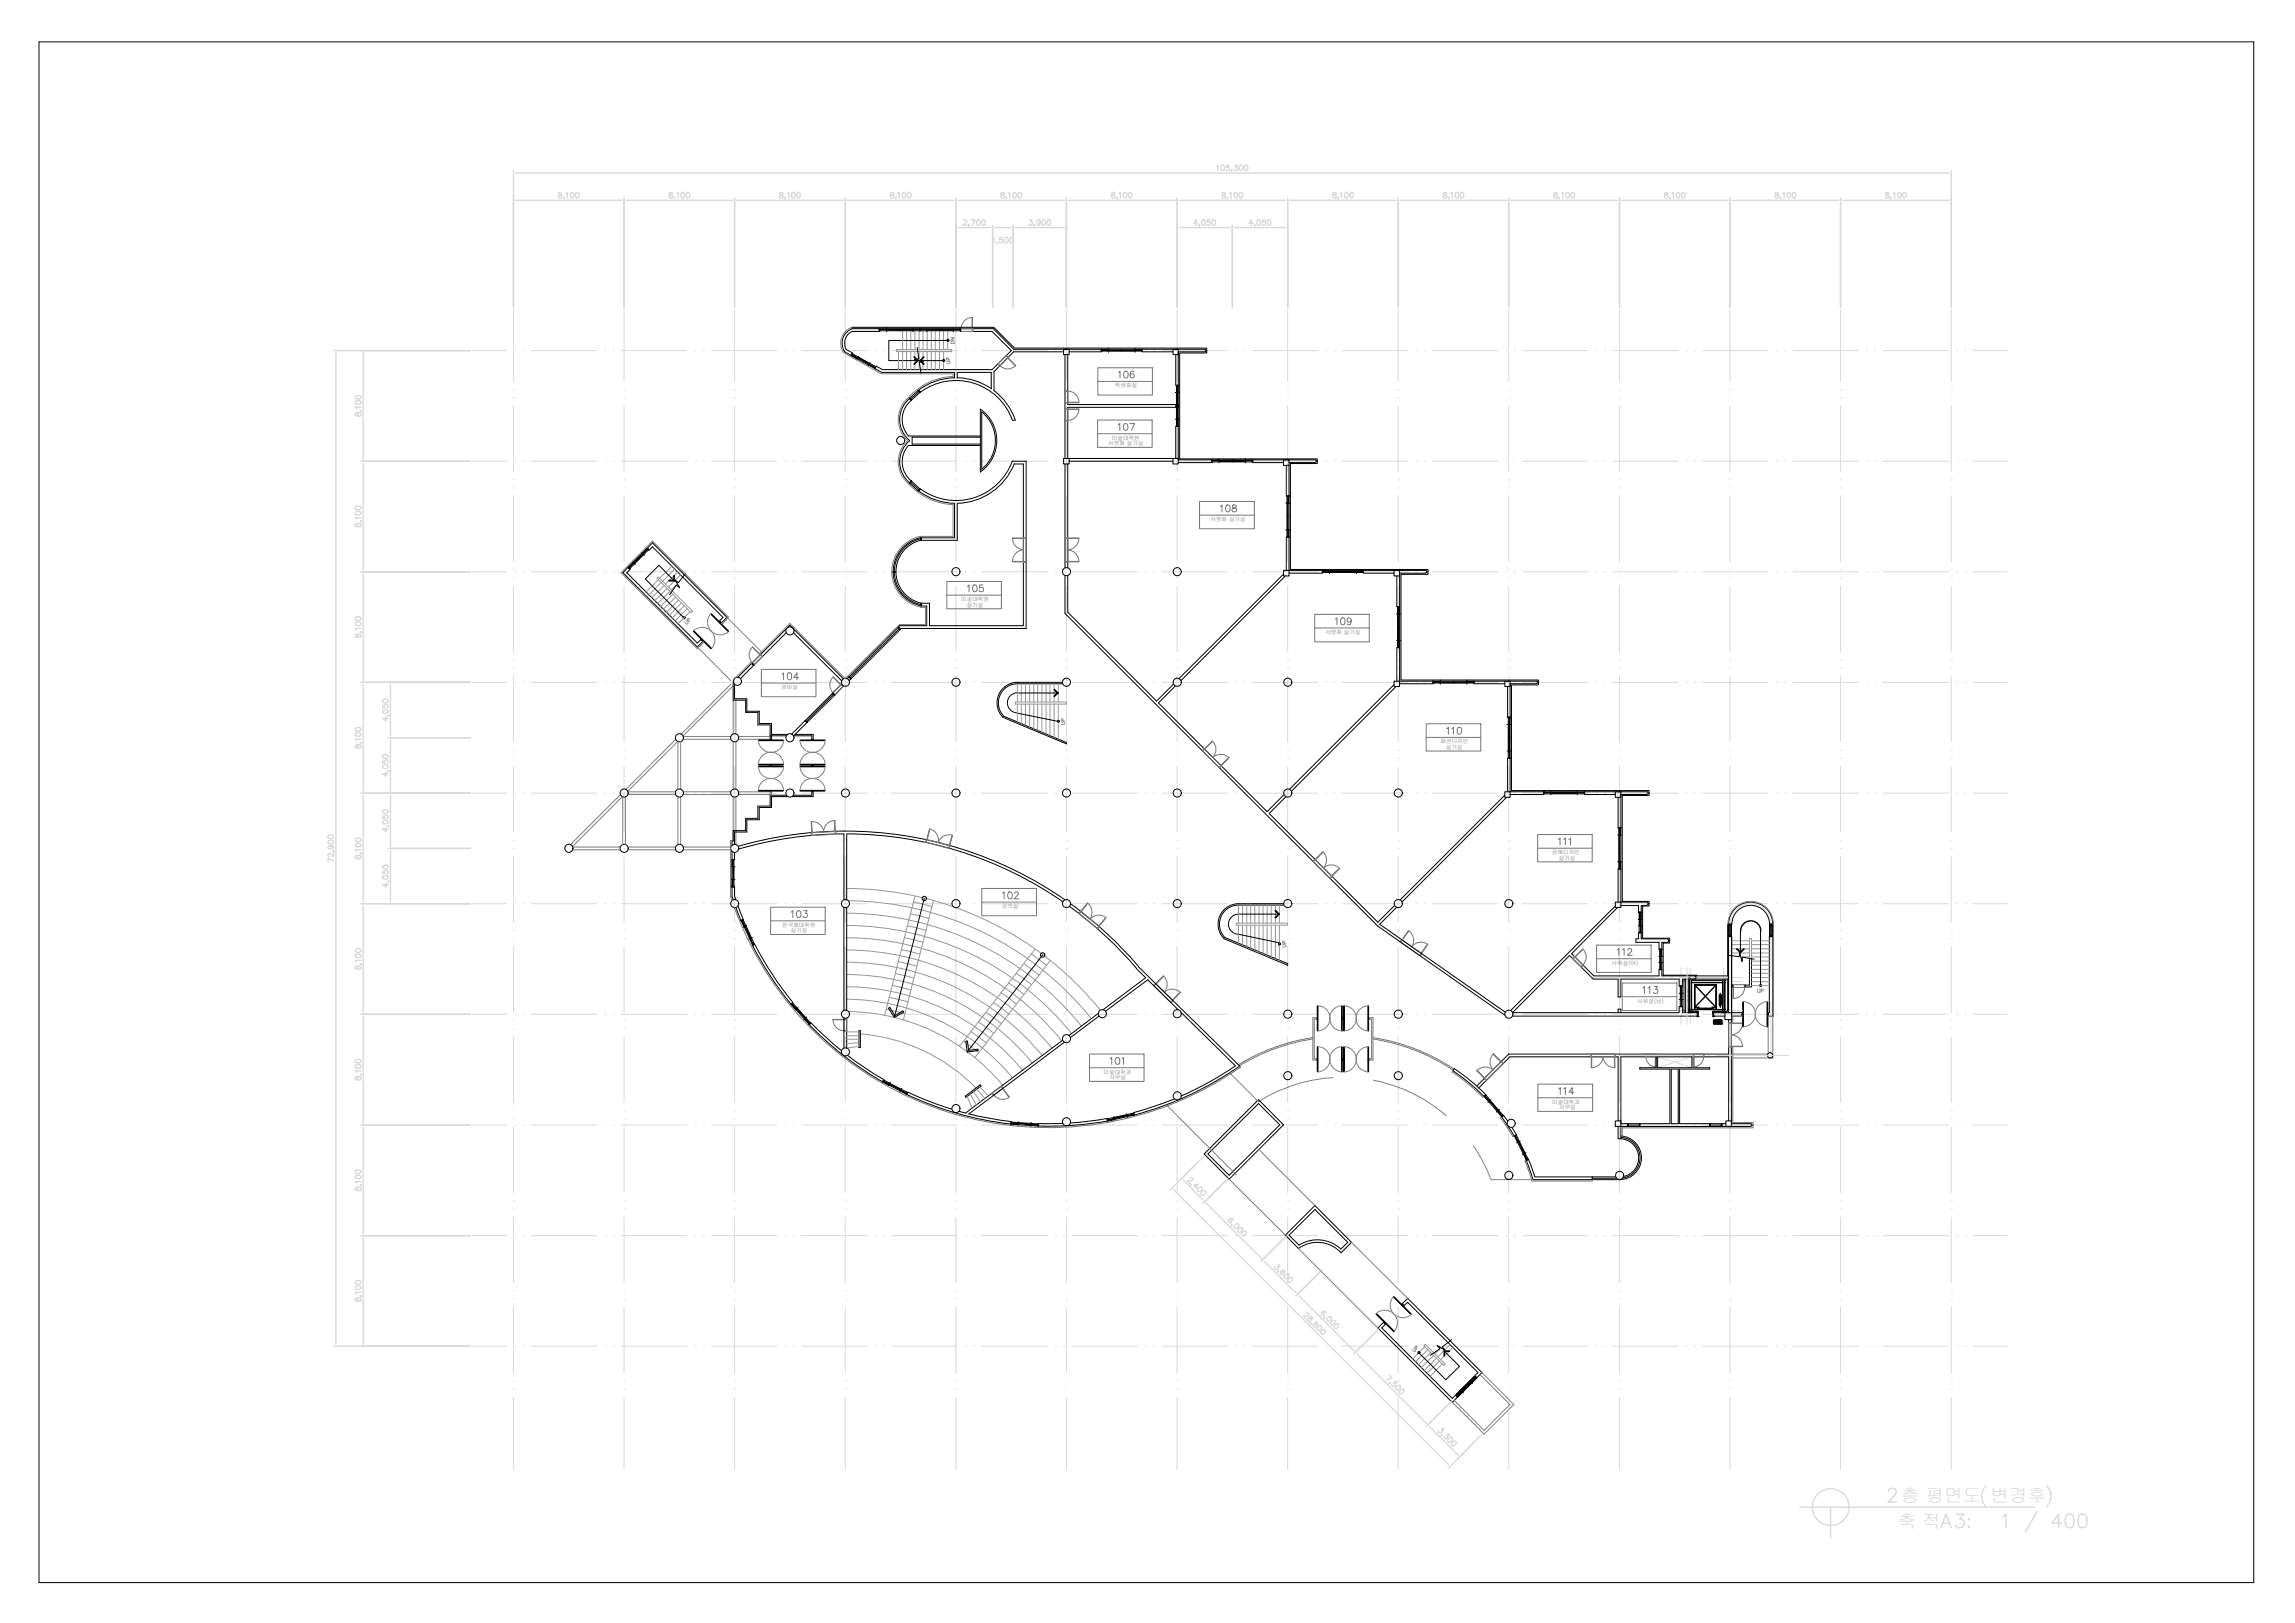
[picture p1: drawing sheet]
<svg xmlns="http://www.w3.org/2000/svg" width="420mm" height="297mm" viewBox="0 0 420 297" stroke-linecap="round" stroke-linejoin="round" font-family="sans-serif">
<defs><g id="words">
<g font-size="4.4" fill="#757575">
<text x="203.6" y="70.6">106</text>
<text x="203.6" y="80.1">107</text>
<text x="222.2" y="94.9">108</text>
<text x="243.1" y="115.7">109</text>
<text x="182.4" y="165.8">102</text>
<text x="143.6" y="169.3">103</text>
<text x="299.5" y="183.1">113</text>
</g>
<g font-size="4" fill="#757575">
<text x="176" y="109.4">105</text>
<text x="141.8" y="125.6">104</text>
<text x="263.5" y="135.5">110</text>
<text x="294.9" y="176">112</text>
<text x="284" y="201.4">114</text>
</g>
<text font-size="4" fill="#979797" x="257.2" y="248.7">UP</text>
<g font-size="3.5">
<text x="175.7" y="64.2" transform="rotate(-90 175.7 64.2)">DN</text>
<text x="195.8" y="133.7" transform="rotate(-90 195.8 133.7)">UP</text>
<text x="236.4" y="174.6" transform="rotate(-90 236.4 174.6)">UP</text>
</g>
<g font-size="3.5" fill="#979797">
<text x="175" y="67.7" transform="rotate(-90 175 67.7)">UP</text>
<text x="127" y="115.4" transform="rotate(-90 127 115.4)">UP</text>
</g>
<text font-size="3.1" fill="#979797" x="320.7" y="182.7">UP</text>
<g font-size="1" fill="#757575">
<text x="204.1" y="70.9">학생회실</text>
<text x="202.9" y="81.5">서양화 실기실</text>
<text x="203.6" y="80.5">미술대학원</text>
<text x="221.6" y="95.4">서양화 실기실</text>
<text x="176" y="110">미술대학원</text>
<text x="177" y="111">실기실</text>
<text x="242.6" y="116">서양화 실기실</text>
<text x="143" y="126.1">경비실</text>
<text x="263.7" y="136.1">패션디자인</text>
<text x="264.7" y="137.1">실기실</text>
<text x="284.1" y="156.3">공예디자인</text>
<text x="285.4" y="157.4">실기실</text>
<text x="183.4" y="166.2">강의실</text>
<text x="143.2" y="169.6">한국화대학원</text>
<text x="144.8" y="170.6">실기실</text>
<text x="295" y="176.6">샤워실(여)</text>
<text x="299.7" y="183.6">샤워실(남)</text>
<text x="202" y="196.5">미술대학과</text>
<text x="203.1" y="197.5">사무실</text>
<text x="284.2" y="202">미술대학과</text>
<text x="285.4" y="203">사무실</text>
</g>
</g></defs>
<!-- layer: CEN -->
<g fill="none" stroke="#d9d9d9" stroke-width=".18">
<path d="M94 56.6v13.2M114.2 56.6v13.2M134.5 56.6v13.2M154.8 56.6v13.2M175 56.6v13.2M195.2 56.6v13.2M215.5 56.6v13.2M235.7 56.6v13.2M256 56.6v13.2M276.2 56.6v13.2M296.5 56.6v13.2M316.7 56.6v13.2"/>
<path d="M337 56.6v13.2M357.2 56.6v13.2M86.5 64.2h6.2M94 71.3h.1M94 72.8h.1M94 74.3v12M94.3 64.2h.1M95.7 64.2h.1M97.2 64.2h12M110.7 64.2h.1M112.3 64.2h.1M113.7 64.2h12.1"/>
<path d="M114.2 71.3h.1M114.2 72.8h.1M114.2 74.3v12M127.2 64.2h.1M128.7 64.2h.1M130.2 64.2h12M134.5 71.3h.1M134.5 72.8h.1M134.5 74.3v12M143.7 64.2h.1M145.2 64.2h.1M146.8 64.2h11.9"/>
<path d="M154.8 71.3h.1M154.8 72.8h.1M154.8 74.3v12M160.3 64.2h.1M161.7 64.2h.1M163.2 64.2h12M175 71.3h.1M175 72.8h.1M175 74.3v12M178.3 64.2h.1M179.7 64.2h12.1M193.2 64.2h.1"/>
<path d="M194.7 64.2h.1M195.2 71.3h.1M195.2 72.8h.1M195.2 74.3v12M196.2 64.2h12M209.7 64.2h.1M211.2 64.2h.1M212.8 64.2h11.9M215.5 71.3h.1M215.5 72.8h.1M215.5 74.3v12M226.2 64.2h.1"/>
<path d="M227.7 64.2h.1M229.2 64.2h12M235.7 71.3h.1M235.7 72.8h.1M235.7 74.3v12M242.7 64.2h.1M244.2 64.2h.1M245.7 64.2h12.1M256 71.3h.1M256 72.8h.1M256 74.3v12M259.2 64.2h.1"/>
<path d="M260.7 64.2h.1M262.2 64.2h12M275.7 64.2h.1M276.2 71.3h.1M276.2 72.8h.1M276.2 74.3v12M277.2 64.2h.1M278.8 64.2h11.9M292.2 64.2h.1M293.7 64.2h.1M295.2 64.2h12M296.5 71.3h.1"/>
<path d="M296.5 72.8h.1M296.5 74.3v12M308.7 64.2h.1M310.2 64.2h.1M311.7 64.2h12M316.7 71.3h.1M316.7 72.8h.1M316.7 74.3v12M325.2 64.2h.1M326.7 64.2h.1M328.2 64.2h12M337 71.3h.1"/>
<path d="M337 72.8h.1M337 74.3v12M341.7 64.2h.1M343.2 64.2h.1M344.7 64.2h12M357.2 71.3h.1M357.2 72.8h.1M357.2 74.3v12M358.2 64.2h.1M359.7 64.2h.1M361.2 64.2h6.3M86.5 84.4h6.2"/>
<path d="M94 87.8h.1M94 89.3h.1M94 90.8v12M94.3 84.4h.1M95.7 84.4h.1M97.2 84.4h12M110.7 84.4h.1M112.3 84.4h.1M113.7 84.4h12.1M114.2 87.8h.1M114.2 89.3h.1M114.2 90.8v12"/>
<path d="M127.2 84.4h.1M128.7 84.4h.1M130.2 84.4h12M134.5 87.8h.1M134.5 89.3h.1M134.5 90.8v12M143.7 84.4h.1M145.2 84.4h.1M146.8 84.4h11.9M154.8 87.8h.1M154.8 89.3h.1M154.8 90.8v12"/>
<path d="M160.3 84.4h.1M161.7 84.4h.1M163.2 84.4h12M175 87.8h.1M175 89.3h.1M175 90.8v12M176.7 84.4h.1M178.3 84.4h.1M179.7 84.4h12.1M193.2 84.4h.1M194.7 84.4h.1M195.2 87.8h.1"/>
<path d="M195.2 89.3h.1M195.2 90.8v12M196.2 84.4h12M209.7 84.4h.1M211.2 84.4h.1M212.8 84.4h11.9M215.5 87.8h.1M215.5 89.3h.1M215.5 90.8v12M226.2 84.4h.1M227.7 84.4h.1M229.2 84.4h12"/>
<path d="M235.7 87.8h.1M235.7 89.3h.1M235.7 90.8v12M242.7 84.4h.1M244.2 84.4h.1M245.7 84.4h12.1M256 87.8h.1M256 89.3h.1M256 90.8v12M259.2 84.4h.1M260.7 84.4h.1M262.2 84.4h12"/>
<path d="M275.7 84.4h.1M276.2 87.8h.1M276.2 89.3h.1M276.2 90.8v12M277.2 84.4h.1M278.8 84.4h11.9M292.2 84.4h.1M293.7 84.4h.1M295.2 84.4h12M296.5 87.8h.1M296.5 89.3h.1M296.5 90.8v12"/>
<path d="M308.7 84.4h.1M310.2 84.4h.1M311.7 84.4h12M316.7 87.8h.1M316.7 89.3h.1M316.7 90.8v12M325.2 84.4h.1M326.7 84.4h.1M328.2 84.4h12M337 87.8h.1M337 89.3h.1M337 90.8v12"/>
<path d="M341.7 84.4h.1M343.2 84.4h.1M344.7 84.4h12M357.2 87.8h.1M357.2 89.3h.1M357.2 90.8v12M358.2 84.4h.1M359.7 84.4h.1M361.2 84.4h6.3M86.5 104.6h6.2M94 104.3h.1M94 105.8h.1"/>
<path d="M94 107.3v12M94.3 104.6h.1M95.7 104.6h.1M97.2 104.6h12M110.7 104.6h.1M112.3 104.6h.1M113.7 104.6h12.1M114.2 104.3h.1M114.2 105.8h.1M114.2 107.3v12M127.2 104.6h.1M128.7 104.6h.1"/>
<path d="M130.2 104.6h12M134.5 104.3h.1M134.5 105.8h.1M134.5 107.3v12M143.7 104.6h.1M145.2 104.6h.1M146.8 104.6h11.9M154.8 104.3h.1M154.8 105.8h.1M154.8 107.3v12M160.3 104.6h.1M161.7 104.6h.1"/>
<path d="M163.2 104.6h12M175 104.3h.1M175 107.3v12M176.7 104.6h.1M178.3 104.6h.1M179.7 104.6h12.1M193.2 104.6h.1M194.7 104.6h.1M195.2 104.3h.1M195.2 105.8h.1M195.2 107.3v12M196.2 104.6h12"/>
<path d="M209.7 104.6h.1M211.2 104.6h.1M212.8 104.6h11.9M215.5 104.3h.1M215.5 105.8h.1M215.5 107.3v12M226.2 104.6h.1M227.7 104.6h.1M229.2 104.6h12M235.7 104.3h.1M235.7 105.8h.1M235.7 107.3v12"/>
<path d="M242.7 104.6h.1M244.2 104.6h.1M245.7 104.6h12.1M256 104.3h.1M256 105.8h.1M256 107.3v12M259.2 104.6h.1M260.7 104.6h.1M262.2 104.6h12M275.7 104.6h.1M276.2 104.3h.1M276.2 105.8h.1"/>
<path d="M276.2 107.3v12M277.2 104.6h.1M278.8 104.6h11.9M292.2 104.6h.1M293.7 104.6h.1M295.2 104.6h12M296.5 104.3h.1M296.5 105.8h.1M296.5 107.3v12M308.7 104.6h.1M310.2 104.6h.1M311.7 104.6h12"/>
<path d="M316.7 104.3h.1M316.7 105.8h.1M316.7 107.3v12M325.2 104.6h.1M326.7 104.6h.1M328.2 104.6h12M337 104.3h.1M337 105.8h.1M337 107.3v12M341.7 104.6h.1M343.2 104.6h.1M344.7 104.6h12"/>
<path d="M357.2 104.3h.1M357.2 105.8h.1M357.2 107.3v12M358.2 104.6h.1M359.7 104.6h.1M361.2 104.6h6.3M86.5 124.9h6.2M94 120.8h.1M94 122.3h.1M94 137.3h.1M94 138.8h.1M94 123.8v12"/>
<path d="M94.3 124.9h.1M95.7 124.9h.1M97.2 124.9h12M110.7 124.9h.1M112.3 124.9h.1M113.7 124.9h12.1M114.2 120.8h.1M114.2 122.3h.1M114.2 137.3h.1M114.2 138.8h.1M114.2 123.8v12M127.2 124.9h.1"/>
<path d="M128.7 124.9h.1M130.2 124.9h12M134.5 120.8h.1M134.5 122.3h.1M134.5 137.3h.1M134.5 138.8h.1M134.5 123.8v12M146.8 124.9h11.9M154.8 120.8h.1M154.8 122.3h.1M154.8 137.3h.1M154.8 138.8h.1"/>
<path d="M154.8 123.8v12M160.3 124.9h.1M161.7 124.9h.1M163.2 124.9h12M175 120.8h.1M175 122.3h.1M175 137.3h.1M175 138.8h.1M175 123.8v12M176.7 124.9h.1M178.3 124.9h.1M179.7 124.9h12.1"/>
<path d="M193.2 124.9h.1M194.7 124.9h.1M195.2 120.8h.1M195.2 122.3h.1M195.2 137.3h.1M195.2 138.8h.1M195.2 123.8v12M196.2 124.9h12M209.7 124.9h.1M211.2 124.9h.1M212.8 124.9h11.9M215.5 120.8h.1"/>
<path d="M215.5 122.3h.1M215.5 137.3h.1M215.5 138.8h.1M215.5 123.8v12M226.2 124.9h.1M227.7 124.9h.1M229.2 124.9h12M235.7 120.8h.1M235.7 122.3h.1M235.7 137.3h.1M235.7 138.8h.1M235.7 123.8v12"/>
<path d="M242.7 124.9h.1M244.2 124.9h.1M245.7 124.9h12.1M256 120.8h.1M256 122.3h.1M256 137.3h.1M256 138.8h.1M256 123.8v12M259.2 124.9h.1M260.7 124.9h.1M262.2 124.9h12M275.7 124.9h.1"/>
<path d="M276.2 120.8h.1M276.2 122.3h.1M276.2 137.3h.1M276.2 138.8h.1M276.2 123.8v12M277.2 124.9h.1M278.8 124.9h11.9M292.2 124.9h.1M293.7 124.9h.1M295.2 124.9h12M296.5 120.8h.1M296.5 122.3h.1"/>
<path d="M296.5 137.3h.1M296.5 138.8h.1M296.5 123.8v12M308.7 124.9h.1M310.2 124.9h.1M311.7 124.9h12M316.7 120.8h.1M316.7 122.3h.1M316.7 137.3h.1M316.7 138.8h.1M316.7 123.8v12M325.2 124.9h.1"/>
<path d="M326.7 124.9h.1M328.2 124.9h12M337 120.8h.1M337 122.3h.1M337 137.3h.1M337 138.8h.1M337 123.8v12M341.7 124.9h.1M343.2 124.9h.1M344.7 124.9h12M357.2 120.8h.1M357.2 122.3h.1"/>
<path d="M357.2 137.3h.1M357.2 138.8h.1M357.2 123.8v12M358.2 124.9h.1M359.7 124.9h.1M361.2 124.9h6.3M86.5 145.2h6.2M94 153.8h.1M94 155.3h.1M94 140.3v12M94 156.8v12M94.3 145.2h.1"/>
<path d="M95.7 145.2h.1M97.2 145.2h12M110.7 145.2h.1M112.3 145.2h.1M113.7 145.2h12.1M114.2 153.8h.1M114.2 155.3h.1M114.2 140.3v12M114.2 156.8v12M127.2 145.2h.1M128.7 145.2h.1M130.2 145.2h12"/>
<path d="M134.5 153.8h.1M134.5 155.3h.1M134.5 140.3v12M134.5 156.8v12M143.7 145.2h.1M145.2 145.2h.1M146.8 145.2h11.9M154.8 153.8h.1M154.8 155.3h.1M154.8 140.3v12M154.8 156.8v12M160.3 145.2h.1"/>
<path d="M161.7 145.2h.1M163.2 145.2h12M175 153.8h.1M175 155.3h.1M175 140.3v12M175 156.8v12M176.7 145.2h.1M178.3 145.2h.1M179.7 145.2h12.1M193.2 145.2h.1M194.7 145.2h.1M195.2 153.8h.1"/>
<path d="M195.2 155.3h.1M195.2 140.3v12M195.2 156.8v12M196.2 145.2h12M209.7 145.2h.1M211.2 145.2h.1M212.8 145.2h11.9M215.5 153.8h.1M215.5 155.3h.1M215.5 140.3v12M215.5 156.8v12M226.2 145.2h.1"/>
<path d="M227.7 145.2h.1M229.2 145.2h12M235.7 153.8h.1M235.7 155.3h.1M235.7 140.3v12M235.7 156.8v12M242.7 145.2h.1M244.2 145.2h.1M245.7 145.2h12.1M256 153.8h.1M256 155.3h.1M256 140.3v12"/>
<path d="M256 156.8v12M259.2 145.2h.1M260.7 145.2h.1M262.2 145.2h12M275.7 145.2h.1M276.2 153.8h.1M276.2 155.3h.1M276.2 140.3v12M276.2 156.8v12M277.2 145.2h.1M278.8 145.2h11.9M292.2 145.2h.1"/>
<path d="M293.7 145.2h.1M295.2 145.2h12M296.5 153.8h.1M296.5 155.3h.1M296.5 140.3v12M296.5 156.8v12M308.7 145.2h.1M310.2 145.2h.1M311.7 145.2h12M316.7 153.8h.1M316.7 155.3h.1M316.7 140.3v12"/>
<path d="M316.7 156.8v12M325.2 145.2h.1M326.7 145.2h.1M328.2 145.2h12M337 153.8h.1M337 155.3h.1M337 140.3v12M337 156.8v12M341.7 145.2h.1M343.2 145.2h.1M344.7 145.2h12M357.2 153.8h.1"/>
<path d="M357.2 155.3h.1M357.2 140.3v12M357.2 156.8v12M358.2 145.2h.1M359.7 145.2h.1M361.2 145.2h6.3M86.5 165.4h6.2M94 170.3h.1M94 171.8h.1M94 173.3v12M94.3 165.4h.1M95.7 165.4h.1"/>
<path d="M97.2 165.4h12M110.7 165.4h.1M112.3 165.4h.1M113.7 165.4h12.1M114.2 170.3h.1M114.2 171.8h.1M114.2 173.3v12M127.2 165.4h.1M128.7 165.4h.1M130.2 165.4h12M134.5 170.3h.1M134.5 171.8h.1"/>
<path d="M134.5 173.3v12M146.8 165.4h11.9M154.8 170.3h.1M154.8 171.8h.1M154.8 173.3v12M160.3 165.4h.1M161.7 165.4h.1M163.2 165.4h12M175 170.3h.1M175 171.8h.1M175 173.3v12M176.7 165.4h.1"/>
<path d="M178.3 165.4h.1M179.7 165.4h12.1M193.2 165.4h.1M194.7 165.4h.1M195.2 170.3h.1M195.2 171.8h.1M195.2 173.3v12M196.2 165.4h12M209.7 165.4h.1M211.2 165.4h.1M212.8 165.4h11.9M215.5 170.3h.1"/>
<path d="M215.5 171.8h.1M215.5 173.3v12M226.2 165.4h.1M227.7 165.4h.1M229.2 165.4h12M235.7 173.3v12M242.7 165.4h.1M244.2 165.4h.1M245.7 165.4h12.1M256 170.3h.1M256 171.8h.1M256 173.3v12"/>
<path d="M259.2 165.4h.1M260.7 165.4h.1M262.2 165.4h12M275.7 165.4h.1M276.2 170.3h.1M276.2 171.8h.1M276.2 173.3v12M277.2 165.4h.1M278.8 165.4h11.9M291.4 178.9h11.5M292.2 165.4h.1M293.7 165.4h.1"/>
<path d="M295.2 165.4h12M296.5 170.3h.1M296.5 173.3v12M306.9 179.6h12.1M307.5 178.9h11.5M307.7 177.1v4M308.7 165.4h.1M308.8 177.1v4M309.4 177.1v4M310.2 165.4h.1M311.7 165.4h12M315.6 177.1v4"/>
<path d="M316.7 170.3h.1M316.7 171.8h.1M316.7 169.2a3.7 3.7 0 0 1 3.8-3.8 3.7 3.7 0 0 1 3.7 3.8v9.7M316.7 173.3v12M325.2 165.4h.1M326.7 165.4h.1M328.2 165.4h12M337 170.3h.1M337 171.8h.1M337 173.3v12M341.7 165.4h.1M343.2 165.4h.1"/>
<path d="M344.7 165.4h12M357.2 170.3h.1M357.2 171.8h.1M357.2 173.3v12M358.2 165.4h.1M359.7 165.4h.1M361.2 165.4h6.3M86.5 185.6h6.2M94 186.8h.1M94 188.3h.1M94 189.8v12M94.3 185.6h.1"/>
<path d="M95.7 185.6h.1M97.2 185.6h12M110.7 185.6h.1M112.3 185.6h.1M113.7 185.6h12.1M114.2 186.8h.1M114.2 188.3h.1M114.2 189.8v12M127.2 185.6h.1M128.7 185.6h.1M130.2 185.6h12M134.5 186.8h.1"/>
<path d="M134.5 188.3h.1M134.5 189.8v12M143.7 185.6h.1M145.2 185.6h.1M146.8 185.6h11.9M154.8 186.8h.1M154.8 188.3h.1M154.8 189.8v12M160.3 185.6h.1M161.7 185.6h.1M163.2 185.6h12M175 186.8h.1"/>
<path d="M175 188.3h.1M175 189.8v12M176.7 185.6h.1M178.3 185.6h.1M179.7 185.6h12.1M193.2 185.6h.1M194.7 185.6h.1M195.2 186.8h.1M195.2 188.3h.1M195.2 189.8v12M196.2 185.6h12M209.7 185.6h.1"/>
<path d="M211.2 185.6h.1M212.8 185.6h11.9M215.5 186.8h.1M215.5 188.3h.1M215.5 189.8v12M226.2 185.6h.1M227.7 185.6h.1M229.2 185.6h12M235.7 186.8h.1M235.7 188.3h.1M235.7 189.8v12M242.7 185.6h.1"/>
<path d="M244.2 185.6h.1M245.7 185.6h12.1M256 186.8h.1M256 188.3h.1M256 189.8v12M259.2 185.6h.1M260.7 185.6h.1M262.2 185.6h12M275.7 185.6h.1M276.2 186.8h.1M276.2 188.3h.1M276.2 189.8v12"/>
<path d="M277.2 185.6h.1M278.8 185.6h11.9M292.2 185.6h.1M293.7 185.6h.1M295.2 185.6h12M296.5 186.8h.1M296.5 188.3h.1M296.5 189.8v12M296.5 193.2h13.2M303.5 193.4l6.2 2M306.9 185h12.1M307.7 181.9h.1"/>
<path d="M307.7 182.7h.1M307.7 183.4v4.1M308.7 185.6h.1M308.8 181.9h.1M308.8 182.7h.1M308.8 183.4v4.1M309.4 181.9h.1M309.4 182.7h.1M309.4 183.4v4.1M309.7 193.4l-6.2 2M310.2 185.6h.1M311.2 193.2h.1"/>
<path d="M311.7 185.6h12M312.7 193.2h.1M314.2 193.2h13.3M315.6 181.9h.1M315.6 182.7h.1M315.6 183.4v4.1M316.7 186.8h.1M316.7 188.3h.1M316.7 189.8v12M324.2 183.4v9.8M325.2 185.6h.1M326.7 185.6h.1"/>
<path d="M328.2 185.6h12M337 186.8h.1M337 188.3h.1M337 189.8v12M341.7 185.6h.1M343.2 185.6h.1M344.7 185.6h12M357.2 186.8h.1M357.2 188.3h.1M357.2 189.8v12M358.2 185.6h.1M359.7 185.6h.1"/>
<path d="M361.2 185.6h6.3M86.5 205.9h6.2M94 203.3h.1M94 204.8h.1M94 219.8h.1M94 206.3v12M94.3 205.9h.1M95.7 205.9h.1M97.2 205.9h12M110.7 205.9h.1M112.3 205.9h.1M113.7 205.9h12.1"/>
<path d="M114.2 203.3h.1M114.2 204.8h.1M114.2 219.8h.1M114.2 206.3v12M127.2 205.9h.1M128.7 205.9h.1M130.2 205.9h12M134.5 203.3h.1M134.5 204.8h.1M134.5 219.8h.1M134.5 206.3v12M143.7 205.9h.1"/>
<path d="M145.2 205.9h.1M146.8 205.9h11.9M154.8 203.3h.1M154.8 204.8h.1M154.8 219.8h.1M154.8 206.3v12M160.3 205.9h.1M161.7 205.9h.1M163.2 205.9h12M175 203.3h.1M175 204.8h.1M175 219.8h.1"/>
<path d="M175 206.3v12M176.7 205.9h.1M178.3 205.9h.1M179.7 205.9h12.1M193.2 205.9h.1M194.7 205.9h.1M195.2 203.3h.1M195.2 204.8h.1M195.2 219.8h.1M195.2 206.3v12M196.2 205.9h12M209.7 205.9h.1"/>
<path d="M211.2 205.9h.1M212.8 205.9h11.9M215.5 203.3h.1M215.5 204.8h.1M215.5 219.8h.1M215.5 206.3v12M226.2 205.9h.1M227.7 205.9h.1M229.2 205.9h12M235.7 203.3h.1M235.7 204.8h.1M235.7 219.8h.1"/>
<path d="M235.7 206.3v12M242.7 205.9h.1M244.2 205.9h.1M245.7 205.9h12.1M256 203.3h.1M256 204.8h.1M256 219.8h.1M256 206.3v12M259.2 205.9h.1M260.7 205.9h.1M262.2 205.9h12M275.7 205.9h.1"/>
<path d="M276.2 203.3h.1M276.2 204.8h.1M276.2 219.8h.1M276.2 206.3v12M277.2 205.9h.1M278.8 205.9h11.9M292.2 205.9h.1M293.7 205.9h.1M295.2 205.9h12M296.5 203.3h.1M296.5 204.8h.1M296.5 219.8h.1"/>
<path d="M296.5 206.3v12M308.7 205.9h.1M310.2 205.9h.1M311.7 205.9h12M316.7 203.3h.1M316.7 204.8h.1M316.7 219.8h.1M316.7 206.3v12M325.2 205.9h.1M326.7 205.9h.1M328.2 205.9h12M337 203.3h.1"/>
<path d="M337 204.8h.1M337 219.8h.1M337 206.3v12M341.7 205.9h.1M343.2 205.9h.1M344.7 205.9h12M357.2 203.3h.1M357.2 204.8h.1M357.2 219.8h.1M357.2 206.3v12M358.2 205.9h.1M359.7 205.9h.1"/>
<path d="M361.2 205.9h6.3M86.5 226.1h6.2M94 221.3h.1M94 236.3h.1M94 237.8h.1M94 222.8v12M94 239.3v12M94.3 226.1h.1M95.7 226.1h.1M97.2 226.1h12M110.7 226.1h.1M112.3 226.1h.1"/>
<path d="M113.7 226.1h12.1M114.2 221.3h.1M114.2 236.3h.1M114.2 237.8h.1M114.2 222.8v12M114.2 239.3v12M127.2 226.1h.1M128.7 226.1h.1M130.2 226.1h12M134.5 221.3h.1M134.5 236.3h.1M134.5 237.8h.1"/>
<path d="M134.5 222.8v12M134.5 239.3v12M143.7 226.1h.1M145.2 226.1h.1M146.8 226.1h11.9M154.8 221.3h.1M154.8 236.3h.1M154.8 237.8h.1M154.8 222.8v12M154.8 239.3v12M160.3 226.1h.1M161.7 226.1h.1"/>
<path d="M163.2 226.1h12M175 221.3h.1M175 236.3h.1M175 237.8h.1M175 222.8v12M175 239.3v12M176.7 226.1h.1M178.3 226.1h.1M179.7 226.1h12.1M193.2 226.1h.1M194.7 226.1h.1M195.2 221.3h.1"/>
<path d="M195.2 236.3h.1M195.2 237.8h.1M195.2 222.8v12M195.2 239.3v12M196.2 226.1h12M209.7 226.1h.1M211.2 226.1h.1M212.8 226.1h11.9M215.5 221.3h.1M215.5 236.3h.1M215.5 237.8h.1M215.5 222.8v12"/>
<path d="M215.5 239.3v12M226.2 226.1h.1M227.7 226.1h.1M229.2 226.1h12M235.7 221.3h.1M235.7 236.3h.1M235.7 237.8h.1M235.7 222.8v12M235.7 239.3v12M242.7 226.1h.1M244.2 226.1h.1M245.7 226.1h12.1"/>
<path d="M256 221.3h.1M256 236.3h.1M256 237.8h.1M256 222.8v12M256 239.3v12M259.2 226.1h.1M260.7 226.1h.1M262.2 226.1h12M275.7 226.1h.1M276.2 221.3h.1M276.2 236.3h.1M276.2 237.8h.1"/>
<path d="M276.2 222.8v12M276.2 239.3v12M277.2 226.1h.1M278.8 226.1h11.9M292.2 226.1h.1M293.7 226.1h.1M295.2 226.1h12M296.5 221.3h.1M296.5 236.3h.1M296.5 237.8h.1M296.5 222.8v12M296.5 239.3v12"/>
<path d="M308.7 226.1h.1M310.2 226.1h.1M311.7 226.1h12M316.7 221.3h.1M316.7 236.3h.1M316.7 237.8h.1M316.7 222.8v12M316.7 239.3v12M325.2 226.1h.1M326.7 226.1h.1M328.2 226.1h12M337 221.3h.1"/>
<path d="M337 236.3h.1M337 237.8h.1M337 222.8v12M337 239.3v12M341.7 226.1h.1M343.2 226.1h.1M344.7 226.1h12M357.2 221.3h.1M357.2 236.3h.1M357.2 237.8h.1M357.2 222.8v12M357.2 239.3v12"/>
<path d="M358.2 226.1h.1M359.7 226.1h.1M361.2 226.1h6.3M86.5 246.4h6.2M94 252.8h.1M94 254.3h.1M94 255.8v13.1M94.3 246.4h.1M95.7 246.4h.1M97.2 246.4h12M110.7 246.4h.1M112.3 246.4h.1"/>
<path d="M113.7 246.4h12.1M114.2 252.8h.1M114.2 254.3h.1M114.2 255.8v13.1M127.2 246.4h.1M128.7 246.4h.1M130.2 246.4h12M134.5 252.8h.1M134.5 254.3h.1M134.5 255.8v13.1M143.7 246.4h.1M145.2 246.4h.1"/>
<path d="M146.8 246.4h11.9M154.8 252.8h.1M154.8 254.3h.1M154.8 255.8v13.1M160.3 246.4h.1M161.7 246.4h.1M163.2 246.4h12M175 252.8h.1M175 254.3h.1M175 255.8v13.1M176.7 246.4h.1M178.3 246.4h.1"/>
<path d="M179.7 246.4h12.1M193.2 246.4h.1M194.7 246.4h.1M195.2 252.8h.1M195.2 254.3h.1M195.2 255.8v13.1M196.2 246.4h12M209.7 246.4h.1M211.2 246.4h.1M212.8 246.4h11.9M215.5 252.8h.1M215.5 254.3h.1"/>
<path d="M215.5 255.8v13.1M226.2 246.4h.1M227.7 246.4h.1M229.2 246.4h12M235.7 252.8h.1M235.7 254.3h.1M235.7 255.8v13.1M242.7 246.4h.1M244.2 246.4h.1M245.7 246.4h12.1M256 252.8h.1M256 254.3h.1"/>
<path d="M256 255.8v13.1M262.2 246.4h12M275.7 246.4h.1M276.2 252.8h.1M276.2 254.3h.1M276.2 255.8v13.1M277.2 246.4h.1M278.8 246.4h11.9M292.2 246.4h.1M293.7 246.4h.1M295.2 246.4h12M296.5 252.8h.1"/>
<path d="M296.5 254.3h.1M296.5 255.8v13.1M308.7 246.4h.1M310.2 246.4h.1M311.7 246.4h12M316.7 252.8h.1M316.7 254.3h.1M316.7 255.8v13.1M325.2 246.4h.1M326.7 246.4h.1M328.2 246.4h12M337 252.8h.1"/>
<path d="M337 254.3h.1M337 255.8v13.1M341.7 246.4h.1M343.2 246.4h.1M344.7 246.4h12M357.2 252.8h.1M357.2 254.3h.1M357.2 255.8v13.1M358.2 246.4h.1M359.7 246.4h.1M361.2 246.4h6.3"/>
</g>
<!-- layer: DIM -->
<g fill="none" stroke="#d9d9d9" stroke-width=".25">
<path d="M94 31.3v25M94.4 31.7h262.5M94.4 36.7h19.5M102.3 35.3v.3l.4 .1 .2 .2-.1 .3h-.4a.34 .34 0 0 1-.2-.4 .34 .34 0 0 1 .5-.2l.1-.1v-.2zM103.3 36.2h-.1h.1l-.1 .2M103.7 35.4l.2-.2v1M104.5 35.3l.2-.1a.53 .53 0 0 1 .4 .5 .53 .53 0 0 1-.4 .5l-.3-.4zM105.5 35.3a.49 .49 0 0 1 .5 .4 .49 .49 0 0 1-.4 .5l-.2-.2zM114.2 36.3v20M114.6 36.7h19.5M122.5 35.3v.3l.6 .2a.33 .33 0 0 1-.3 .4 .33 .33 0 0 1-.3-.4l.6-.3-.1-.2zM123.5 36.2l-.1 .2"/>
<path d="M123.9 35.4l.2-.2v1M124.8 35.3a.49 .49 0 0 1 .5 .4 .49 .49 0 0 1-.3 .5l-.3-.2zM125.8 35.3l.1-.1a.53 .53 0 0 1 .4 .5 .53 .53 0 0 1-.4 .5l-.3-.4zM134.5 36.3v20M134.9 36.7h19.5M142.8 35.3v.2l.1 .1a.34 .34 0 0 1 .4 .2 .34 .34 0 0 1-.1 .4h-.4l-.1-.3 .2-.2 .4-.1v-.3l-.1-.1zM143.7 36.2v.2M144.1 35.4l.3-.2v1M144.9 35.4l.3-.2a.53 .53 0 0 1 .4 .5 .53 .53 0 0 1-.4 .5l-.3-.2zM146 35.3l.1-.1a.53 .53 0 0 1 .4 .5 .53 .53 0 0 1-.4 .5l-.2-.4zM154.8 36.3v20M155.1 36.7h19.5"/>
<path d="M163.1 35.3v.3l.4 .1 .1 .2-.1 .3h-.3a.34 .34 0 0 1-.2-.4 .34 .34 0 0 1 .4-.2l.2-.1-.1-.2zM164 36.2h-.1h.1l-.1 .2M164.4 35.4l.2-.2v1M165.3 35.3l.1-.1a.53 .53 0 0 1 .4 .5 .53 .53 0 0 1-.4 .5l-.2-.4zM166.2 35.3a.49 .49 0 0 1 .6 .4 .49 .49 0 0 1-.4 .5l-.3-.2zM175 36.3v20M175.4 36.7h19.4M183.3 35.3l-.1 .2 .2 .1a.34 .34 0 0 1 .5 .3 .34 .34 0 0 1-.4 .3 .34 .34 0 0 1-.3-.4l.6-.3v-.2zM184.3 36.2l-.1 .2M184.6 35.4l.3-.2v1M185.5 35.3l.2-.1a.53 .53 0 0 1 .4 .5 .53 .53 0 0 1-.4 .5l-.3-.2zM186.4 35.4l.2-.2a.53 .53 0 0 1 .4 .5 .53 .53 0 0 1-.4 .5l-.2-.2z"/>
<path d="M195.2 36.3v20M195.6 36.7h19.5M203.6 35.3l-.1 .2 .2 .1a.34 .34 0 0 1 .4 .2 .34 .34 0 0 1-.2 .4h-.3l-.2-.3 .2-.2 .4-.1 .1-.3-.2-.1zM204.5 36.2l-.1 .2M204.9 35.4l.2-.2v1M205.7 35.4l.2-.2a.53 .53 0 0 1 .4 .5 .53 .53 0 0 1-.4 .5l-.2-.2zM206.7 35.3l.2-.1a.53 .53 0 0 1 .4 .5 .53 .53 0 0 1-.4 .5l-.3-.4zM215.5 36.3v20M215.8 36.7h19.6M222.7 30.4l.3-.2v1M223.7 30.3l.1-.1a.5 .5 0 0 1 .4 .5 .5 .5 0 0 1-.4 .5l-.3-.2v-.2zM223.8 35.3v.3l.5 .2 .1 .2-.3 .2h-.3l-.1-.3 .1-.2 .5-.1v-.3l-.2-.1z"/>
<path d="M224.7 36.2l-.1 .2M225 30.2h-.4l-.1 .4a.34 .34 0 0 1 .5 0 .34 .34 0 0 1 0 .6 .34 .34 0 0 1-.5-.2M225.1 35.4l.3-.2v1M225.5 31.2l-.1 .2M226 30.2h.5l-.3 .4a.3 .3 0 0 1 .4 .3 .3 .3 0 0 1-.3 .3l-.4-.2M226 35.3l.2-.1a.53 .53 0 0 1 .4 .5 .53 .53 0 0 1-.4 .5l-.3-.4zM227 30.3a.46 .46 0 0 1 .5 .4 .46 .46 0 0 1-.5 .5l-.1-.4zM227 35.3a.49 .49 0 0 1 .5 .4 .49 .49 0 0 1-.4 .5l-.2-.2zM228 30.3l.1-.1a.5 .5 0 0 1 .4 .5 .5 .5 0 0 1-.4 .5l-.3-.4zM235.7 36.3v20M236.1 36.7h19.5M244 35.3v.2l.2 .1a.34 .34 0 0 1 .4 .3 .34 .34 0 0 1-.3 .3 .34 .34 0 0 1-.3-.4l.6-.3-.1-.2z"/>
<path d="M245 36.2l-.1 .2M245.4 35.4l.2-.2v1M246.3 35.3l.2-.1a.53 .53 0 0 1 .3 .5 .53 .53 0 0 1-.3 .5l-.3-.2zM247.1 35.4l.3-.2a.53 .53 0 0 1 .4 .5 .53 .53 0 0 1-.4 .5l-.3-.2zM256 36.3v20M256.4 36.7h19.5M264.3 35.3l-.1 .2 .6 .3a.33 .33 0 0 1-.3 .4 .33 .33 0 0 1-.3-.4l.6-.3v-.2zM265.2 36.2v.2M265.6 35.4l.3-.2v1M266.5 35.3a.49 .49 0 0 1 .6 .4 .49 .49 0 0 1-.4 .5l-.3-.2zM267.5 35.3l.1-.1a.53 .53 0 0 1 .4 .5 .53 .53 0 0 1-.4 .5l-.2-.4zM276.2 36.3v20"/>
<path d="M276.6 36.7h19.5M284.6 35.3v.3l.5 .2v.2l-.2 .2h-.3l-.1-.3 .1-.2 .4-.1 .1-.3-.2-.1zM285.5 36.2l-.1 .2M285.9 35.4l.2-.2v1M286.8 35.3l.1-.1a.53 .53 0 0 1 .4 .5 .53 .53 0 0 1-.4 .5l-.3-.4zM287.7 35.3a.49 .49 0 0 1 .6 .4 .49 .49 0 0 1-.4 .5l-.3-.2zM296.5 36.3v20M296.9 36.7h19.4M304.8 35.3v.3h.3a.31 .31 0 0 1 .3 .4 .31 .31 0 0 1-.4 .2l-.3-.2v-.2l.6-.2v-.3l-.2-.1zM305.8 36.2h-.2h.2l-.2 .2M306.1 35.4l.3-.2v1M307 35.3l.2-.1a.53 .53 0 0 1 .3 .5 .53 .53 0 0 1-.3 .5l-.3-.4z"/>
<path d="M307.9 35.4l.2-.2a.53 .53 0 0 1 .4 .5 .53 .53 0 0 1-.4 .5l-.2-.2zM316.7 36.3v20M317.1 36.7h19.5M325.1 35.3l-.1 .2 .6 .3a.33 .33 0 0 1-.3 .4 .33 .33 0 0 1-.3-.4l.6-.3-.1-.2zM326 36.2l-.1 .2M326.4 35.4l.2-.2v1M327.3 35.3a.49 .49 0 0 1 .5 .4 .49 .49 0 0 1-.4 .5l-.2-.2zM328.2 35.3l.2-.1a.53 .53 0 0 1 .4 .5 .53 .53 0 0 1-.4 .5l-.3-.4zM337 36.3v20M337.3 36.7h19.6M345.3 35.3v.3l.5 .2v.2l-.2 .2h-.3l-.1-.3 .1-.2 .5-.1v-.3l-.2-.1zM346.2 36.2l-.1 .2"/>
<path d="M346.6 35.4l.3-.2v1M347.4 35.4l.3-.2a.53 .53 0 0 1 .4 .5 .53 .53 0 0 1-.4 .5l-.3-.2zM348.5 35.3l.1-.1a.53 .53 0 0 1 .4 .5 .53 .53 0 0 1-.4 .5l-.2-.2zM357.2 31.3v25M175.4 41.7h6M176.4 40.5l.2-.3 .3 .1 .1 .1-.7 .8h.7M177.4 41.2v-.1l-.1 .3M177.8 40.2h.7l-.5 1M178.9 40.3a.51 .51 0 0 1 .6 .3 .51 .51 0 0 1-.4 .6h-.2l-.1-.2zM179.9 40.3a.5 .5 0 0 1 .5 .3 .5 .5 0 0 1-.3 .6l-.4-.2v-.4zM181.7 43.6l.2-.2v1.1M181.7 41.3v15"/>
<path d="M182.1 41.7h3M182.6 44.4l-.1 .2M183.5 43.4h-.5v.5a.36 .36 0 0 1 .5-.1 .36 .36 0 0 1 0 .6 .36 .36 0 0 1-.5-.2M184.1 43.5a.5 .5 0 0 1 .5 .4 .5 .5 0 0 1-.3 .6l-.2-.1-.2-.4zM185 43.5a.47 .47 0 0 1 .5 .4 .47 .47 0 0 1-.5 .5l-.1-.4zM185.5 41.3v15M185.9 41.7h8.9M188.5 40.2h.5l-.3 .4a.32 .32 0 0 1 .2 .5 .32 .32 0 0 1-.5-.1M189.4 41.2l-.1-.1 .1 .2-.1 .1M190.4 40.6a.31 .31 0 0 1-.4 .2 .31 .31 0 0 1-.1-.5l.2-.1a.53 .53 0 0 1 .3 .5 .53 .53 0 0 1-.4 .5l-.1-.1M190.9 40.3a.47 .47 0 0 1 .5 .4 .47 .47 0 0 1-.5 .5l-.2-.4zM191.8 40.3a.51 .51 0 0 1 .6 .3 .51 .51 0 0 1-.3 .6h-.3v-.2z"/>
<path d="M215.8 41.7h9.4M219.3 40.9h-.7l.4-.7v1M219.6 41.2h-.1h.1l-.1 .2M220.1 40.3a.51 .51 0 0 1 .6 .3 .51 .51 0 0 1-.3 .6h-.3l-.1-.2zM221.5 40.2h-.5v.4a.36 .36 0 0 1 .5 0 .36 .36 0 0 1 0 .6 .36 .36 0 0 1-.6-.2M222 40.3a.51 .51 0 0 1 .6 .3 .51 .51 0 0 1-.3 .6h-.3l-.1-.2zM225.6 41.3v15M226 41.7h9.4M229.4 40.9h-.7l.4-.7v1M229.7 41.2v-.1l-.1 .3M230.2 40.3a.47 .47 0 0 1 .6 .4 .47 .47 0 0 1-.6 .5l-.1-.4zM231.6 40.2h-.4l-.1 .4a.36 .36 0 0 1 .5 0 .36 .36 0 0 1 0 .6 .36 .36 0 0 1-.6-.2"/>
<path d="M232.1 40.3a.47 .47 0 0 1 .6 .4 .47 .47 0 0 1-.6 .5l-.1-.4zM61.1 64.2h25M61.5 64.5v181.5M65.1 75.6v.5h.3a.42 .42 0 0 1 .1-.5 .42 .42 0 0 1 .5 0l.1 .3-.2 .3-.4-.2-.1-.4zM65.1 73.5a.51 .51 0 0 1 .6-.2 .51 .51 0 0 1 .3 .6 .52 .52 0 0 1-.6 .1 .52 .52 0 0 1-.3-.5zM65.1 72.5a.52 .52 0 0 1 .6-.2 .52 .52 0 0 1 .3 .6 .52 .52 0 0 1-.6 .2 .52 .52 0 0 1-.3-.6zM66 75.1l-.1 .1h.3M66.1 74.5h-1l.2 .3M66.5 64.5v19.5M65.1 95.8v.6h.3a.43 .43 0 0 1 .1-.5 .43 .43 0 0 1 .5-.1 .36 .36 0 0 1-.2 .6 .36 .36 0 0 1-.4-.4l-.1-.2zM65.1 93.7a.52 .52 0 0 1 .6-.1 .52 .52 0 0 1 .3 .5 .52 .52 0 0 1-.6 .2 .52 .52 0 0 1-.3-.6zM65.1 92.8a.52 .52 0 0 1 .6-.2 .52 .52 0 0 1 .3 .5 .51 .51 0 0 1-.6 .2 .51 .51 0 0 1-.3-.5z"/>
<path d="M66 95.4h-.1l.3 .1M66.1 94.8h-1l.2 .2M66.1 84.4h20M66.5 84.8v19.5M65.1 116.1v.4l.1 .1h.2l.2-.5h.4v.5l-.3 .1-.2-.2-.1-.4zM65.1 114a.52 .52 0 0 1 .6-.2 .52 .52 0 0 1 .3 .5 .52 .52 0 0 1-.6 .2 .52 .52 0 0 1-.3-.5zM65.1 113a.51 .51 0 0 1 .6-.2 .51 .51 0 0 1 .3 .6 .52 .52 0 0 1-.6 .2 .52 .52 0 0 1-.3-.6zM66 115.7h-.1h.3M66.1 115h-1l.2 .3M66.1 104.6h20M66.5 105v19.5M65.1 136.4v.4h.3a.42 .42 0 0 1 .1-.4 .42 .42 0 0 1 .5 0l.1 .3-.2 .2-.4-.1-.1-.4z"/>
<path d="M65.1 134.2a.51 .51 0 0 1 .6-.2 .51 .51 0 0 1 .3 .6 .52 .52 0 0 1-.6 .2 .52 .52 0 0 1-.3-.6zM65.1 133.3a.52 .52 0 0 1 .6-.2 .52 .52 0 0 1 .3 .5 .52 .52 0 0 1-.6 .2 .52 .52 0 0 1-.3-.5zM66 135.9h-.1l.3 .1M66.1 135.3h-1l.2 .2M66.1 124.9h20M66.5 125.3v19.5M70 129v.5h.5a.36 .36 0 0 1-.1-.5 .36 .36 0 0 1 .6 .1 .36 .36 0 0 1-.1 .5M70 139.1v.5l.5 .1a.36 .36 0 0 1-.1-.6 .36 .36 0 0 1 .6 .1 .36 .36 0 0 1-.1 .5M70.1 130a.52 .52 0 0 1 .6-.2 .52 .52 0 0 1 .3 .6 .52 .52 0 0 1-.6 .2 .52 .52 0 0 1-.3-.6zM70.1 128.1a.52 .52 0 0 1 .6-.2 .52 .52 0 0 1 .3 .6 .52 .52 0 0 1-.6 .2 .52 .52 0 0 1-.3-.6zM70.1 138.2a.52 .52 0 0 1 .6-.2 .52 .52 0 0 1 .3 .6 .51 .51 0 0 1-.6 .2 .51 .51 0 0 1-.3-.6zM70.7 131.2v.8l-.7-.5h1.1"/>
<path d="M71 130.9l.2 .1M71.1 135h15M71.5 125.3v9.4M71.5 135.4v9.4M60.1 153.9a.52 .52 0 0 1 .6-.2 .52 .52 0 0 1 .3 .6 .51 .51 0 0 1-.6 .2 .51 .51 0 0 1-.3-.6zM60.1 153a.52 .52 0 0 1 .6-.2 .52 .52 0 0 1 .3 .5 .52 .52 0 0 1-.6 .2 .52 .52 0 0 1-.3-.5zM60.4 154.8a.31 .31 0 0 1 .3 .4 .31 .31 0 0 1-.5 .1l-.1-.2a.54 .54 0 0 1 .5-.3 .54 .54 0 0 1 .5 .4l-.2 .1M61 155.7l-.1 .1h.3M61.1 157.6l-1-.5v.6M61.1 156.1v.7l-.7-.6a.3 .3 0 0 0-.4 .2 .3 .3 0 0 0 .3 .4M65.1 156.6v.5h.3a.43 .43 0 0 1 .1-.5 .43 .43 0 0 1 .5 0 .36 .36 0 0 1-.2 .6 .36 .36 0 0 1-.4-.5l-.1-.2zM65.1 154.5a.52 .52 0 0 1 .6-.2 .52 .52 0 0 1 .3 .6 .52 .52 0 0 1-.6 .1 .52 .52 0 0 1-.3-.5z"/>
<path d="M65.1 153.5a.52 .52 0 0 1 .6-.2 .52 .52 0 0 1 .3 .6 .51 .51 0 0 1-.6 .2 .51 .51 0 0 1-.3-.6zM66 156.1l-.1 .1h.3M66.1 155.5h-1l.2 .2M66.1 145.2h20M66.5 145.5v19.5M70 149.3v.4l.5 .1a.34 .34 0 0 1 0-.5 .34 .34 0 0 1 .5 0 .34 .34 0 0 1-.1 .5M70 159.4v.5h.5a.35 .35 0 0 1 0-.5 .35 .35 0 0 1 .5 .1 .35 .35 0 0 1-.1 .5M70.1 140.1a.52 .52 0 0 1 .6-.2 .52 .52 0 0 1 .3 .6 .51 .51 0 0 1-.6 .2 .51 .51 0 0 1-.3-.6zM70.1 150.3a.51 .51 0 0 1 .6-.2 .51 .51 0 0 1 .3 .6 .52 .52 0 0 1-.6 .1 .52 .52 0 0 1-.3-.5zM70.1 148.4a.51 .51 0 0 1 .6-.2 .51 .51 0 0 1 .3 .6 .52 .52 0 0 1-.6 .1 .52 .52 0 0 1-.3-.5zM70.1 158.5a.51 .51 0 0 1 .6-.2 .51 .51 0 0 1 .3 .6 .52 .52 0 0 1-.6 .2 .52 .52 0 0 1-.3-.6zM70.7 141.4v.7l-.7-.5h1.1"/>
<path d="M70.7 151.5v.7l-.7-.5h1.1M71 141.1h.2M71 151.2l.2 .1M71.1 155.3h15M71.5 145.5v9.4M71.5 155.7v9.3M65.1 176.9v.3l.1 .2 .2-.1 .1-.4 .2-.1 .3 .1v.4l-.4 .1-.2-.5zM65.1 174.7a.52 .52 0 0 1 .6-.2 .52 .52 0 0 1 .3 .6 .52 .52 0 0 1-.6 .2 .52 .52 0 0 1-.3-.6zM65.1 173.8a.51 .51 0 0 1 .6-.2 .51 .51 0 0 1 .3 .6 .52 .52 0 0 1-.6 .1 .52 .52 0 0 1-.3-.5zM66 176.4h-.1l.3 .1M66.1 175.8h-1l.2 .2M66.1 165.4h20"/>
<path d="M66.5 165.8v19.5M70.1 160.4a.51 .51 0 0 1 .6-.2 .51 .51 0 0 1 .3 .6 .52 .52 0 0 1-.6 .2 .52 .52 0 0 1-.3-.6zM70.7 161.6v.7l-.7-.4h1.1M71 161.3l.2 .1M65.1 197.1v.5h.3a.42 .42 0 0 1 .1-.5 .42 .42 0 0 1 .5 0l.1 .3-.2 .3-.4-.2-.1-.4zM65.1 195a.51 .51 0 0 1 .6-.2 .51 .51 0 0 1 .3 .6 .52 .52 0 0 1-.6 .1 .52 .52 0 0 1-.3-.5zM65.1 194a.52 .52 0 0 1 .6-.2 .52 .52 0 0 1 .3 .6 .52 .52 0 0 1-.6 .2 .52 .52 0 0 1-.3-.6zM66 196.6l-.1 .1h.3M66.1 196h-1l.2 .3M66.1 185.6h20M66.5 186v19.5M65.1 217.3v.5h.3a.43 .43 0 0 1 .1-.4 .43 .43 0 0 1 .5-.1 .36 .36 0 0 1-.2 .6 .36 .36 0 0 1-.4-.4l-.1-.2z"/>
<path d="M65.1 215.2a.52 .52 0 0 1 .6-.2 .52 .52 0 0 1 .3 .6 .52 .52 0 0 1-.6 .2 .52 .52 0 0 1-.3-.6zM65.1 214.2a.52 .52 0 0 1 .6-.1 .52 .52 0 0 1 .3 .5 .51 .51 0 0 1-.6 .2 .51 .51 0 0 1-.3-.6zM66 216.9h-.1l.3 .1M66.1 216.3h-1l.2 .2M66.1 205.9h20M66.5 206.3v19.5M214.8 217.7l50.4 50.4M216.6 215.9l3.7 3.8M217.9 215.6l.2-.1 .2 .2v.3l-1 .1 .5 .5M218.1 216.8l-.2 .1M218.8 213.2l-4.5 4.5M219.1 217.4l-.5-.5 .8-.2-.7 .7"/>
<path d="M219.3 217.5l.5-.3a.49 .49 0 0 1 .2 .7 .49 .49 0 0 1-.7 .2l-.2-.3zM220 218.1a.45 .45 0 0 1 .6-.2 .53 .53 0 0 1-.1 .7 .53 .53 0 0 1-.6 .1l-.1-.2zM220.5 211.5l-4.4 4.4M224.8 215.7l-4.5 4.5M65.1 237.6v.4l.1 .1h.2l.1-.4 .2-.2 .3 .1v.5h-.4l-.2-.5zM65.1 235.5a.52 .52 0 0 1 .6-.2 .52 .52 0 0 1 .3 .5 .52 .52 0 0 1-.6 .2 .52 .52 0 0 1-.3-.5zM65.1 234.5a.51 .51 0 0 1 .6-.2 .51 .51 0 0 1 .3 .6 .52 .52 0 0 1-.6 .2 .52 .52 0 0 1-.3-.6zM66 237.2h-.1h.3M66.1 236.5h-1l.2 .3M66.1 226.1h20M66.5 226.5v19.5M220.8 220.2l10.1 10.1"/>
<path d="M225 223.3a.31 .31 0 0 1 .5 .1 .31 .31 0 0 1-.3 .4 .33 .33 0 0 1-.2-.5 .47 .47 0 0 1 .7-.2l.1 .2M225.5 224.2l-.2 .1M226.2 224.1l.4-.2 .1 .1a.54 .54 0 0 1-.1 .6 .54 .54 0 0 1-.6 .2l-.1-.2zM226.8 224.9l.4-.3a.49 .49 0 0 1 .2 .7 .49 .49 0 0 1-.7 .2l-.1-.2zM227.4 225.6l.5-.3a.49 .49 0 0 1 .2 .7 .49 .49 0 0 1-.7 .1l-.1-.3zM231.4 230.8l5.9 5.8M234 231.4l.4 .3-.5 .1a.32 .32 0 0 1 0 .5 .32 .32 0 0 1-.5-.1v-.3M234 232.7v-.1v.2h-.2M234.5 232.8h.4a.31 .31 0 0 1-.1 .5 .31 .31 0 0 1-.4-.3l.1-.2a.47 .47 0 0 1 .7-.3l.1 .3M235.2 233.4a.45 .45 0 0 1 .7-.2 .53 .53 0 0 1-.1 .6 .53 .53 0 0 1-.7 .1v-.1zM235.4 226.3l-4.5 4.5M236 233.9l.4-.1h.1a.5 .5 0 0 1 0 .7 .5 .5 0 0 1-.7 .1v-.3z"/>
<path d="M237.8 237.2l10.1 10M241.8 232.7l-4.5 4.5M61.1 246.4h25M239.1 240.4l.4-.1 .1 .3-.2 .2h-.8l.4 .5M239.4 241.4l.3-.1 .4 .2 .2-.2-.3-.4-.2 .1 .2 .8-.2 .1-.4-.2zM240 242.2v-.1v.2h-.2M240.4 242.4l.3-.1 .5 .1 .1-.1-.2-.3-.1-.1-.2 .2 .2 .4-.1 .3a.35 .35 0 0 1-.4 0 .35 .35 0 0 1-.1-.4zM241.2 242.9l.5-.2a.49 .49 0 0 1 .2 .6 .49 .49 0 0 1-.7 .2l-.1-.2zM241.9 243.6l.5-.3a.48 .48 0 0 1 .1 .7 .48 .48 0 0 1-.6 .1l-.1-.3zM242 240.2h.1a.31 .31 0 0 1 .4 .3 .31 .31 0 0 1-.4 .3 .31 .31 0 0 1-.2-.4l.1-.2a.51 .51 0 0 1 .7-.2l.1 .3M242.5 241.2l-.2 .1M243.1 241.2l.4-.3a.49 .49 0 0 1 .2 .7 .49 .49 0 0 1-.7 .2l-.1-.2z"/>
<path d="M243.7 241.9l.5-.3a.49 .49 0 0 1 .1 .7 .49 .49 0 0 1-.6 .1l-.1-.3zM244.4 242.5l.5-.2a.49 .49 0 0 1 .1 .6 .49 .49 0 0 1-.6 .2l-.2-.4zM248.4 247.8l12.7 12.7M252.3 243.3l-4.4 4.5M254.4 251.7l.4 .5-1 .4M254.5 253.1l-.3 .1M255.6 253.8l.5-.3a.49 .49 0 0 1 .2 .7 .49 .49 0 0 1-.7 .2l-.1-.2zM255.8 253.1l-.3-.3-.4 .3a.35 .35 0 0 1 .4 .3 .35 .35 0 0 1-.4 .3 .35 .35 0 0 1-.3-.4M256.3 254.5l.5-.3 .1 .1a.53 .53 0 0 1 0 .6 .53 .53 0 0 1-.7 .1l-.1-.2zM265.6 256.5l-4.5 4.5M261.6 261l5.4 5.3M264 261.3l.4 .4h-.5l.1 .3a.35 .35 0 0 1-.4 .3 .35 .35 0 0 1-.3-.5"/>
<path d="M264 262.7l-.1-.1-.1 .2M265 262.3l.4 .4-.5 .1a.34 .34 0 0 1-.2 .5 .34 .34 0 0 1-.3-.5M265.3 263.2l.4-.1h.1a.52 .52 0 0 1-.1 .6 .52 .52 0 0 1-.6 .2v-.4zM266 263.9l.3-.2 .2 .1a.54 .54 0 0 1-.1 .6 .54 .54 0 0 1-.6 .1v-.3zM269.7 264.2l-4.5 4.4M271.4 262.4l-4.4 4.5M329.5 275.8h42.9M335.1 275.8v5.7M345.7 273a.58 .58 0 0 1 .5-.6h.5a.58 .58 0 0 1 .3 .9l-.2 .4-1.2 1.2h1.7M355.3 279.6l1-2.5 .9 2.5M355.7 278.8h1.2M358.2 277.1h1.3l-.7 .9a.81 .81 0 0 1 .8 1 .81 .81 0 0 1-1.1 .6l-.3-.1-.2-.4"/>
<path d="M360.3 278l.2-.1v.1v.2zM360.3 279.5l.2-.1v.1v.1zM363.6 271.9a2.64 2.64 0 0 0 0 3.8M366.6 277.6l.6-.5v2.5M372.9 276.6l-2.1 3.8M374.7 271.9a2.64 2.64 0 0 1 0 3.8M377.5 278.8h-1.8l1.2-1.7v2.5M378.4 277.2a.8 .8 0 0 1 1.2 .4 2.12 2.12 0 0 1-.2 1.9 .8 .8 0 0 1-1.2-.4 2.08 2.08 0 0 1 .2-1.9zM380.8 277.2a.8 .8 0 0 1 1.2 .4 2.33 2.33 0 0 1-.3 1.9 .8 .8 0 0 1-1.1-.4 1.94 1.94 0 0 1 .2-1.9z"/>
<circle cx="335.2" cy="275.8" r="3.4"/>
</g>
<!-- layer: WALL -->
<g fill="none" stroke="#000" stroke-width=".18">
<path d="M155.9 60.2h5.1v.5M156 60.2a2.82 2.82 0 0 0-1.4 4.1M156 60.7h5h-5M156.1 60.6a2.35 2.35 0 0 0-1.2 3.4l1.2 .6-.3 .4-1.3-.7M166.3 79.8h13.2M166.5 72.9l.3 .4M166.5 72.9a5 5 0 0 0 0 7.7 5 5 0 0 0 0 7.8M166.9 73.3a4.5 4.5 0 0 0-.6 6.5M168.2 71.4l.3 .4M168.5 71.8a11 11 0 0 1 16.8 5.1M174.8 69.1a11.5 11.5 0 0 0-6.6 2.3M175.2 69.2v-1h6.3v3"/>
<path d="M175.3 69.1a11.5 11.5 0 0 1 6.2 2M175.8 60.7h5.8l3.6 3.5-3.6 3.4h-20l-1.2-.6-.2 .5 1.2 .7h13.3v1M175.8 60.2h6l3.8 3.7h16v.5h-5.9M179.5 74.9v11.5M179.5 74.9a7 7 0 0 1 0 11.5M182 71.5a11.5 11.5 0 0 1 3.9 5.4M185.3 76.9h.6M194.7 64.4h-9.1l-3.6 3.6v3.5M195 64.9v19M195.5 64.9v9.1h19.8v.5h-19.8v9.4M215.7 74v.5M220.8 64.2l-.3-.3h-11.4v.5h5.6"/>
<path d="M220.8 64.2h.1M220.8 64.2l-.3 .2h-4.8v6.1h-.4v-5.6M119.5 99.4l13.6 13.6-1 1-.4-.3 .7-.7-12.9-12.9-.6 .6-.4-.4zM166.8 88l-.3 .4M168.2 89.9a11.5 11.5 0 0 0 6.6 2.2M168.5 89.5l-.3 .4M174.7 92.2v6.2h-6v.5h6.5v-6.7M179.5 81.5h-13.2a4.5 4.5 0 0 0 .6 6.5M179.5 80h-12.5v1.3h12.5M179.7 85.9a6.8 6.8 0 0 0 0-10.5v10.5M185.3 84.4h2.6v30.6h-22.9l-.1 .1M185.3 84.4a11 11 0 0 1-16.8 5.1"/>
<path d="M185.7 84.9h1.7v29.6h-17.2v-4.1h-1.5v.5h1v3.6h-5l-.2 .3 .4 .3-.1 .1M185.7 84.9a11.5 11.5 0 0 1-10.4 7.2M195 84.9v19M195.5 84.9v19M195.7 83.9h19M195.7 84.4h19M215.3 83.9v-5.9h.4v6.2h6.2v.5h-6.2M225.4 84.2h.5M235.5 85.2v5.6h.5v-5.6M236 84.7h4.7M241 84.4l-.2-.2h-11.5v.5h5.7M241 84.4h.1"/>
<path d="M241 84.4l-.2 .2M115 103.8l.3 .4-.5 .6 12.9 12.9 .6-.6 .4 .3-1 1-13.7-13.6zM143.9 115.8l-8.4 8.4M145.3 115.8l8.8 8.8M195 105.4v6.9l57.3 57.2 23.2 16.3M195.5 105.4v6.7l16.2 16.2 3.1-3.1M235 105.1l-19.2 19.1M235.3 105.4l-19.1 19.2M235.5 104.4v-6.1h.5v6.1h6.1v.5h-6.1M261 104.9h-4.8v6.1h-.5v-5.6M261.2 104.6l-.2-.2h-11.4v.5h5.6M261.2 104.6h.1"/>
<path d="M261.2 104.6l-.2 .3M135.1 124l9.5-9.6 9.8 9.8M144.9 134.4l2.5-2.5 .3 .3-2.4 2.5M154.1 125.2l-1.7 1.6 .4 .4 1.6-1.6M155.1 124.2l.3-.3 .4 .3-.4 .4M183.7 131.1l11.5 4.8v.2l-11.6-4.8M186.3 125.1h8.2M186.3 124.9h8.2M186.3 124.9a3.7 3.7 0 0 0-3.5 2.3 3.7 3.7 0 0 0 .8 4.1M186.3 125.1a3.5 3.5 0 0 0-3.2 2.2 3.5 3.5 0 0 0 .7 3.8M215.2 125.6l-3.1 3.1 19.9 19.8 3.1-3M255.2 125.3l-19.2 19.2"/>
<path d="M255.6 125.6l-19.2 19.2M255.7 124.7v-6.2h.5v6.2h6.2v.4h-6.2M281.2 124.7h-11.3v.4h5.6M281.2 125.1h-4.7v6.2h-.5v-5.7M281.3 124.6l.2 .3-.2 .2M281.5 124.9h.1M134 155.8v1.5h.5v-1.3M134.5 154.5v-.6h-.5v.8M135.2 154.9a70.5 70.5 0 0 1 59.8 9.8M154.5 152.7v12M154.5 152.6a70 70 0 0 0-19.2 2.8M155 152.7v12"/>
<path d="M155 152.6a70 70 0 0 1 39.6 12.4M235.4 145.8l-3 3.1 19.9 19.9 3-3.1M275.5 145.5l-19.2 19.2M275.8 145.9l-19.1 19.2M276 144.9v-6.1h.5v6.1h6.1v.5h-6.1M301.5 145.4h-4.8v6.1h-.5v-5.6M301.5 144.9h-11.4v.5h5.6M301.5 144.9l.2 .2-.2 .3M301.7 145.2h.1M134.7 164.7l-.2-.7v-1.7h-.5v1.7l.2 .7M134.7 166.1l.9 2.4M135.1 165.8l1 2.5"/>
<path d="M136.1 168.3l-.5 .2M154.5 166.1v18.9M155 166.1v18.9M195.8 165.9a70 70 0 0 1 12.3 11.3M196 165.4a70.5 70.5 0 0 1 12.4 11.5M208 177.2l1.7 1.7-7.7 5.9M208.4 176.9l18.5 18.2a61.6 61.6 0 0 1-19.2 9l-.1-.5 4.1-1.2 3.3-1.3M235 165.4h-8.3a3.7 3.7 0 0 0-3.4 2.3 3.7 3.7 0 0 0 .8 4.1M235 165.7h-8.3a3.5 3.5 0 0 0-3.2 2.1 3.5 3.5 0 0 0 .7 3.8l11.5 4.8v.3l-11.6-4.9M255.7 166.1l-3.1 3.1 23 16.1M295.7 165.8l-19.2 19.2M296.1 166.1l-8.4 8.4 4.1 4.1h11.9v-1.1h.5v1.1h12.2"/>
<path d="M296.2 165.1v-6.1h.5v6.1M296.7 165.7h3.3v1.3h.5v-1.3h.9M296.7 165.1h4.7M299.5 171.8h.5v-1.1h.5v1.1h4.7a.32 .32 0 0 1 .3 .3 .32 .32 0 0 1-.3 .4h-1v1.2h-.5v-1.2h-4.2M301.4 165.1a.32 .32 0 0 1 .3 .3 .32 .32 0 0 1-.3 .3M301.7 165.4h.1M305.5 172.2h.1M308.6 179.2v6.1M309.1 179.2v6.1M309.2 178.9h.1M310.2 178.6a.32 .32 0 0 1 .3 .3 .32 .32 0 0 1-.3 .3M316.4 179.2h-8.4v1.3h-.6v-1.3h-10.7v3.3h-.5v-3.3h-4.5l-4.4-4.3-10.4 10.4"/>
<path d="M316.5 169.1a4 4 0 0 1 4-4 4 4 0 0 1 4.1 4l-.7 .1M320.3 175.4v4.9h-.8v.3h1.2v-5.1M323.9 171.4h.7v14.6h-.9v-.7h.2zM324 169.1a3.5 3.5 0 0 0-3.5-3.4 3.5 3.5 0 0 0-3.4 3.4l-.7 .1M145.1 183.5l-.3 .3M145.2 183.5a60.9 60.9 0 0 1-7-10.7l-.5 .2a61 61 0 0 0 7.1 10.8M154 192.3l-2.5-2.2-3-2.9-.4 .3a62.9 62.9 0 0 0 13.5 10.5M154.5 186.4v5.4M155 186.4v5.4M155.1 193.1l3.7 2.6 3 1.9-.2 .4M157.3 188.6h.2v3.1h-.2zM166.2 199.9l3.5 1.5 4.5 1.6"/>
<path d="M166.2 199.9l-.2 .4M194.5 190.4l-17.7 13.3-1.2-.3M194.8 190.8l-17.4 13.1 4.2 .9 3.5 .5v.4M201 185.5l-5.3 4M201.2 186l-5.3 3.9M215.7 184.8l-5.6-5.5-7.7 5.8M216.2 185.3l10 9.8a60.5 60.5 0 0 1-10 5.5M225.8 195.9h.1M266.3 195.6l-.3 .4a34.6 34.6 0 0 1 5.6 4.7l.4-.4a36.8 36.8 0 0 0-5.8-4.7M270.7 199.1l5.7-5.7h19.8v11.7M276.9 185.3h30.5v-1.1h.6v1.1h2.7v.7h-33.8M296.2 185.3v-.6h.5v.6"/>
<path d="M303.5 193.4h6.2v2h-6.2zM306 195.7h1.2v10h-1.2zM315.8 185.3h-2.1v.7h2.1M316.4 185.3v-13.9h.6v14M316.5 186.6v6.3h-40.3l-5.8 5.9M317 186.6v19.1h3.5M317 185.3h1.9v.7h-1.9M317 180.3h.2v.3h-.2M166 200.3a61 61 0 0 0 19.1 5.4M176.7 200.6l2.7-2.1 .2 .3-2.7 2zM190.1 205.6v.5M194.5 205.6h-4.4"/>
<path d="M202.7 204.7l-3.4 .5-3.3 .3M202.7 204.7l.1 .5a61 61 0 0 1-12.8 .9M220.5 211.2l9.9-9.9 4.6 4.6-10 9.9zM221.1 211.2l9.3-9.2 3.9 3.9-9.3 9.2zM274.9 204.4l2.3 3.5M275.3 204.1l.7 1.1M275.3 204.1l-.4 .4M276.8 206.4l.8 1.3-.4 .2M279.4 212.4l.4-.2 1.2 3.2h10.5v.5h-10.9M279.4 212.4l1.3 3.5M316 205.7h-.8v.5h5.3M316.5 205.1v-11.7h-6.5v2h3v.3h-5.5v10h5.5v.5h-12.8v-.5h5.5v-10h-5.5v-.3h3v-2h-6.5v12.3h1.3v.5h-1.3v2.2h-.5v-2.2"/>
<path d="M320.5 205.7l.2 .2-.2 .2M320.7 205.9h.1M237.7 228.5l-2.4-2.4 5.4-5.5 6.7 6.8-1.9 1.9M237.7 228.5a5.9 5.9 0 0 1 7.8 .8M245.5 228.6a6.4 6.4 0 0 0-7.7-.7l-1.8-1.8 4.7-4.7 6 6-1.2 1.2M252.3 243l1-1 .3 .4-.6 .6 12.9 12.9 4.7-4.7-12.9-12.9-.7 .7-.3-.4 1-1 13.6 13.6-5.4 5.5z"/>
<circle cx="276.2" cy="185.6" r=".74"/>
</g>
<!-- layer: WID -->
<g fill="none" stroke="#000" stroke-width=".18">
<path d="M155.9 59.9h26l3.8 3.8h35.2v.9h-4.9v19.4h25.2v.8h-5v19.4h25.2v.9h-4.9v19.4h25.2v.8h-5v19.4h25.2v.9h-4.9v19.4h4.9v.8h-1.2v5.9h5v.9h-1.2v5.9h6.2v.1M162.3 59.9v.8M167.2 59.9v.8M169.7 59.9v.8M156 64.7l.1 .1-.2 .3-.1-.1zM156 64.9l1.1 .7-1.1-.6M156.1 64.8l4.2 2.3M156.9 65.7l-1-.6 4.2 2.3M157 65.4l2.2 1.2-2.2-1.1zM157.2 65.2l-.3 .6M159.3 66.3l-.4 .7M160.2 67.2l-1.1-.6-.1 .1 1.1 .6"/>
<path d="M160.3 67.1l-.1 .4-.1-.1zM161 60.2h.1v.3h-.1zM161.1 60.3h1.3h-1.3M161.1 60.5h7.2M161.1 60.2h7.2M162.2 60.3l5 .1zM166.5 72.9l.4 .3-.1 .1zM168 71.5l.2-.1 .3 .4h-.1zM168 71.5l-1.5 1.4M168.2 71.7l-1.5 1.3M168.3 60.2h.2v.3h-.2zM168.3 60.3h-1.2h1.2"/>
<path d="M168.4 71.8l-1.6 1.5M168.5 60.3h1.2h-1.2M168.5 60.5h3.6M168.5 60.2h3.6M172.1 60.3h-2.5l2.5 .1M201.6 63.9h.1v.4h-.1zM201.7 64h1.3l-1.3 .1M201.7 64.3h7.3M201.7 63.9h7.3M202.8 64.1l5 .1zM202.9 63.7v.8M207.8 63.7v.8"/>
<path d="M209 64h-1.3l1.3 .1M209 63.9h.1v.4h-.1zM215.2 76.7h.7M215.2 71.8h.7M215.4 77.9h.3v.1h-.3zM215.4 70.5h.3v.2h-.3zM215.4 70.7v7.2M215.5 71.8v5zM215.5 77.9v-1.2l.1 1.2M215.5 70.7v1.2l.1-1.2M215.7 70.7v7.2M166.5 88.4l1.5 1.4"/>
<path d="M166.7 88.3l1.5 1.3M166.8 88l.1 .1-.3 .4-.1-.1zM166.8 88l1.6 1.5M168.4 89.5h.1l-.3 .4-.2-.1zM168.6 98.6a6.2 6.2 0 0 0-4.9 6 6.2 6.2 0 0 0 4.9 6M168.6 98.4h.1v.5h-.1zM168.6 98.4a6.4 6.4 0 0 0-5.1 6.2 6.4 6.4 0 0 0 5.1 6.3M168.6 98.9a5.9 5.9 0 0 0-4.6 5.7 5.9 5.9 0 0 0 4.6 5.8M221.9 84.2h.1v.3h-.1zM222 84.3h1.3zM222 84.5h7.2M222 84.2h7.2"/>
<path d="M223.1 84.3l5 .1zM223.2 83.9v.8M228 84.3h1.2zM228 83.9v.8M229.2 84.2h.1v.3h-.1zM235.4 97h.8M235.4 92.1h.8M235.6 98.2h.4v.1h-.4zM235.6 90.8h.4v.1h-.4zM235.6 90.9v7.3M235.7 92l.1 5zM235.8 98.2v-1.3l.1 1.3"/>
<path d="M235.8 90.9v1.3l.1-1.3M236 90.9v7.3M115 103.8h.1l.2 .2v.1zM115.1 103.8l1-.8-.9 .9M115.8 102.8l.5 .5M116 103.1l1.8-1.7zM117.5 101.1l.5 .5M118.4 100.4l.1-.1 .3 .3-.1 .1zM118.4 100.4l-3.3 3.4M118.5 100.5l-.8 .9 .9-.9M118.7 100.7l-3.4 3.3M126.9 115.5l.1-.1 1.6 1.7z"/>
<path d="M128.4 117.1h.1l.1 .2zM128.6 117.1l1.7 1.6h-.1zM130.1 112.4l.1-.1 1.6 1.6-.1 .1zM131.8 113.7l.2 .2-.1 .1-.2-.2zM131.8 113.9l1.6 1.6-.1 .1-1.6-1.6zM163.5 104.6h.5v.1h-.5zM164.4 114.9l.1-.1 .4 .3-.1 .1zM164.4 114.9l-9 9M164.6 115.1l-9 8.9M164.8 115.2l-9 9M168.6 110.4h.1v.5h-.1zM242.1 104.4h.1v.4h-.1z"/>
<path d="M242.2 104.5h1.3l-1.3 .1M242.2 104.8h7.3M242.2 104.4h7.3M243.4 104.6h2.5zM243.4 104.2v.8M245.9 104.6h2.5zM248.3 104.2v.8M249.5 104.5h-1.3l1.3 .1M249.5 104.4h.1v.4h-.1zM255.7 117.2h.7M255.7 112.4h.7M255.8 118.4h.4v.1h-.4z"/>
<path d="M255.8 111h.4v.2h-.4zM255.8 111.2v7.2M256 112.3l.1 5zM256.1 118.4v-1.3v1.3M256.1 111.2v1.2v-1.2M256.2 111.2v7.2M134.2 124.9v3.2h2.3v2.3h2.3v2.3h2.2v2.6M134.5 125.3v2.6h2.2v2.3h2.3v2.2h2.3v2h2.9M137.6 121.5l.1-.1 .3 .3v.1zM138.8 139.9h2.3v.1h-2.3zM138.8 135.4h2.3v.2h-2.3zM141 140l.3 .1z"/>
<path d="M141 135.3h.3v.1h-.3zM141 134.7h3M141.1 139.9h2.3v.1h-2.3zM141.1 135.4h2.3v.2h-2.3zM141.3 134.7v.6M145.4 134.7h3.2v.6M145.6 134.4h3.3v.9M146.5 139.9h2.2v.1h-2.2zM146.5 135.4h2.2v.2h-2.2zM147.5 131.8l.3 .4h-.1l-.3-.3zM148.6 140l.3 .1zM148.6 135.3h.3v.1h-.3z"/>
<path d="M148.7 139.9h2.3v.1h-2.3zM148.7 135.4h2.3v.2h-2.3zM152.3 127l-4.9 4.9M152.4 126.8l.4 .4-.1 .1-.4-.3zM152.5 127.1l-4.9 4.9M152.7 127.3l-5 4.9M155.4 123.9l.1-.1 .3 .4zM262.4 124.7h.1v.3h-.1zM262.5 124.8h1.2h-1.2M262.5 125h7.2M262.5 124.7h7.2M263.6 124.8l5 .1z"/>
<path d="M263.7 124.5v.7M268.5 124.5v.7M269.7 124.8h-1.2h1.2M269.7 124.7h.2v.3h-.2zM275.9 137.5h.8M275.9 132.6h.8M276.1 138.6h.4v.2h-.4zM276.1 131.3h.4v.1h-.4zM276.1 131.4v7.2M276.2 132.5l.1 5zM276.3 138.6v-1.2l.1 1.2M276.3 131.4v1.3l.1-1.3"/>
<path d="M276.5 131.4v7.2M133.8 158.6h.8M134 157.3h.4v.1h-.4zM134 158.5v-1.1v4.8M134.1 157.4v1.3l.1-1.3M134.2 158.5l.1 2.5zM134.4 157.4v4.8M138.8 144.7h2.3v.1h-2.3zM138.8 140.2h2.3v.1h-2.3zM141 144.8h.3v.1h-.3zM141 140.1h.3v.1h-.3zM141.1 144.7h2.3v.1h-2.3z"/>
<path d="M141.1 140.2h2.3v.1h-2.3zM144 145.5h-3v2h-2.2v2.3h-2.3v2.2h-2.3v1.9M144.2 145.8h-2.9v2h-2.3v2.2h-2.3v2.3h-2.2v1.6M146.5 144.7h2.2v.1h-2.2zM146.5 140.2h2.2v.1h-2.2zM148.6 144.8h.3v.1h-.3zM148.6 140.1h.3v.1h-.3zM148.6 144.9v.6h-3.3M148.7 144.7h2.3v.1h-2.3zM148.7 140.2h2.3v.1h-2.3zM148.9 144.9v.9h-3.9M282.6 144.9h.1v.4h-.1z"/>
<path d="M282.7 145h1.3l-1.3 .1M282.7 145.3h7.3M282.7 144.9h7.3M283.9 145.1l5 .1zM283.9 144.7v.8M288.8 144.7v.8M290 145h-1.3l1.3 .1M290 144.9h.1v.4h-.1zM296.1 157.7h.8M296.1 152.8h.8M296.4 158.9h.3v.1h-.3zM296.4 151.5h.3v.1h-.3z"/>
<path d="M296.4 151.6v7.3M296.4 152.8l.1 5zM296.5 158.9v-1.3l.1 1.3M296.5 151.6v1.3l.1-1.3M296.7 151.6v7.3M133.8 161h.8M134 162.2h.4v.1h-.4zM134.1 162.2v-1.3l.1 1.3M135.7 168.4l.3-.1 .1 .1-.4 .2zM135.7 168.6l2 4.3M135.9 168.5l.5 1.1-.1 .1-.5-1.2M136.1 168.4l2 4.3"/>
<path d="M136.4 169.5l1.1 2.2-.1 .1zM136.7 169.4l-.7 .3M137.7 172.9l.4-.2v.1l-.3 .2zM137.7 171.6l-.6 .3M137.9 172.8l-.5-1.1 .4 1.1M299.9 169.4h.8M299.9 168.3h.8M300.1 170.6h.4v.1h-.4zM300.1 167h.4v.1h-.4zM300.1 167v3.6M300.2 167l.1 2.5zM300.3 170.6v-1.3l.1 1.3"/>
<path d="M300.3 167.1v1.3l.1-1.3M300.5 167v3.6M303.7 176.1h.7M303.7 175h.7M303.9 177.3h.3v.2h-.3zM303.9 173.7l.3 .1zM303.9 173.7v3.6M304 173.7v2.5zM304 177.3v-1.2l.1 1.2M304 173.8v1.3l.1-1.3M304.2 173.7v3.6M308.6 179.3h-.3v5.8h.3"/>
<path d="M316.3 179.2v5.9h-.3v.2M316.3 169.2v9.4M316.5 169.2h.5v.1h-.5zM316.5 171.3h.5v.1h-.5zM316.5 169.3v2.1M316.7 169.3v2M317 169.3v2.1M324 169.2h.5v.1h-.5zM324 171.3h.5v.1h-.5zM324 169.3v2.1M324.2 169.3v2M324.5 169.3v2.1"/>
<path d="M144.8 183.8l.3-.3 .1 .1-.3 .3zM145 183.7l.8 1-.8-.9M145.2 183.6l3.1 3.6M145.7 184.7l-.8-.8 3.2 3.5M145.8 184.5l1.7 1.9zM146.1 184.4l-.6 .5M147.7 186.1l-.6 .5M148.1 187.4l.2-.2 .1 .1-.2 .2zM148.2 187.3l-.9-.9 .9 .9M161.7 197.7h.2l-.2 .3h-.1zM161.8 197.9l1.1 .6h-.1l-1.1-.5M161.9 197.7l4.2 2.2"/>
<path d="M162.7 198.6l-1-.6 4.2 2.2M162.8 198.3l2.2 1.3-2.2-1.2zM163 198.1l-.4 .7M165.1 199.2l-.4 .7M166.1 199.9l.1 .1-.2 .3-.1-.1zM241.1 186.3l.1 .2zM241.1 193.8l.1 .2zM241.2 186.4h.1v2.3h-.1zM241.2 184.1h.1v2.3h-.1zM241.2 193.9h.1v2.3h-.1zM241.2 191.6h.1v2.3h-.1zM245.6 186.4h.1v2.3h-.1z"/>
<path d="M245.6 184.1h.1v2.3h-.1zM245.6 193.9h.1v2.3h-.1zM245.6 191.6h.1v2.3h-.1zM245.7 186.3h.2v.2h-.2zM245.7 193.8h.2v.2h-.2zM245.9 186.3h.1v.2h-.1zM245.9 193.8h.1v.2h-.1zM246 186.4h.1v2.3h-.1zM246 184.1h.1v2.3h-.1zM246 193.9h.1v2.3h-.1zM246 191.6h.1v2.3h-.1zM250.4 186.4h.2v2.3h-.2z"/>
<path d="M250.4 184.1h.2v2.3h-.2zM250.4 193.9h.2v2.3h-.2zM250.4 191.6h.2v2.3h-.2zM250.6 186.3v.2zM250.6 193.8v.2zM307.4 182.9h.8M307.4 181.8h.8M307.6 184.1h.4v.1h-.4zM307.6 180.5h.4v.1h-.4zM307.6 180.5v3.6M307.7 180.5l.1 2.5zM307.8 184.1v-1.3l.1 1.3"/>
<path d="M307.8 180.6v1.2l.1-1.2M308 180.5v3.6M318.9 185.5h.2v.3h-.2zM319.1 185.6h.1v2.3h-.1zM319.1 183.4h.1v2.2h-.1zM323.5 185.6h.1v2.3h-.1zM323.5 183.4h.1v2.2h-.1zM323.6 185.5l.1 .3zM166 200.1l-1.2-.5 1.1 .6M185.1 205.4h.1v.3h-.1zM185.2 205.5l1.3 .2-1.3-.1M185.2 205.4l4.7 .3"/>
<path d="M186.3 205.8l-1.1-.1 4.7 .4M186.3 205.6l2.5 .2zM186.4 205.3l-.1 .7M188.8 205.4l-.1 .8M189.9 205.9h-1.2l1.2 .1M189.9 205.7h.2v.4h-.2zM202.7 204.8h.1l.1 .3-.1 .1zM202.8 205l1.3-.3zM203.9 204.6l2.5-.4zM203.9 204.3l.2 .8M206.2 203.8l.2 .8M207.5 203.8v-.1l.1 .4z"/>
<path d="M207.5 203.8l-4.7 1M207.5 203.9l-1.2 .4 1.2-.3M207.5 204.1l-4.6 1 1.1-.2M271.7 200.6l.3-.2h.1l-.3 .3zM271.9 200.6l.8 .9-.8-.9M272.1 200.4l3.1 3.7M272.5 201.5l-.7-.8 3.1 3.6M272.7 201.4l1.6 1.9zM273 201.3l-.6 .5M274.5 203l-.6 .5M274.9 204.3l.3-.2v.1l-.3 .2zM275 204.2l-.8-1 .7 1.1"/>
<path d="M277.2 207.9l.4-.2 .1 .1-.4 .2zM277.5 207.9l.5 1.1-.1 .1-.5-1.2M277.7 207.8l2 4.3M277.8 209l-.5-1 2.1 4.3M277.9 208.9h.1l1.1 2.3zM278.3 208.8l-.6 .4M279.4 212.3l.3-.2 .1 .1-.3 .2zM279.4 210.9l-.7 .4M279.6 212.2l-.6-1.1 .5 1.1M291.5 215.6h4.4M291.5 215.4h4.3M296.8 208.4a3.5 3.5 0 0 1 3.2 3.3 3.5 3.5 0 0 1-2.8 3.6"/>
<path d="M296.8 208.2a3.7 3.7 0 0 1 3.5 3.5 3.7 3.7 0 0 1-3.2 3.9M296.8 207.9a4 4 0 0 1 3.7 4.1 4 4 0 0 1-4 3.9h-5M298 205.7h.1v.5h-.1zM298.1 205.7h2.1M298.1 206.2h2.1M298.1 205.9h2M300.1 205.7l.1 .5zM313 205.7l.1 .5zM313 205.7h2.1M313 206.2h2.1M313.1 205.9h2M315.1 205.7h.1v.5h-.1z"/>
<path d="M255.1 237.4l.1-.1 1.6 1.6-.1 .1zM256.7 238.8l.1-.1 .1 .2v.1zM256.8 238.9l1.6 1.6-.1 .1-1.6-1.6zM251.9 240.5l.1-.1 1.6 1.6-.1 .1zM253.4 242.1v-.1l.2 .2v.1zM253.5 242.1l.1-.1 1.7 1.6-.1 .1zM266.6 255.4l.3 .2-.1 .1zM266.6 255.2l.1-.1 .4 .4-.1 .1zM266.8 255.5l.9-.9-.9 .9M267.4 254.4l.5 .5M267.5 254.6l1.9-1.7zM268.2 253.6l.1-.1 .3 .4-.1 .1z"/>
<path d="M268.4 253.8l-1.5 1.5M269 252.7l.6 .5M269.8 252.1l.1-.1 .3 .3-.1 .1zM269.8 252.1l-3.1 3M269.9 252.2l-1.4 1.5M270 252l.1-.1 .3 .3-.1 .1zM270 252l-3.4 3.4M270.1 252.4l-3 3.1M270.2 252.1l-.9 1 .9-.9M270.3 252.3l-3.4 3.3 .8-.8"/>
</g>
<!-- layer: Z_HID -->
<g fill="none" stroke="#7f7f7f" stroke-width=".18">
<path d="M127.7 118.4l6.1 6.2M133.1 113l6.5 6.5M123.7 135.3l-9.1 9.2M124.1 135.7l-9.2 9.1M124.1 135.7v8.7M124.6 135.7v8.7M125.1 134.8h8.7M125.1 135.3h8.7M133.8 125.2l-9.1 9.2M134.2 125.6l-9.2 9.1M134.2 128.1v6.2M134.2 135.7v8.7"/>
<path d="M134.7 128.1v6.2M134.7 135.7v8.7M135.2 134.8h5.8M135.2 135.3h5.8M104.8 155h8.7M104.8 155.5h8.7M113.6 145.5l-9.2 9.1M113.9 145.8l-9.1 9.1M114 145.9v8.7M114.5 145.9v8.7M115 155h8.6M115 155.5h8.6"/>
<path d="M115 144.9h8.6M115 145.4h8.6M124.1 145.9v8.7M124.6 145.9v8.7M125.1 155h8.7M125.1 155.5h8.7M125.1 144.9h8.7M125.1 145.4h8.7M134.2 145.9v8M134.7 145.9v8.7M135.2 144.9h5.8M135.2 145.4h5.8"/>
<path d="M225.1 196.3l5.3 5.3a28.7 28.7 0 0 1 13.6-4.4M251.4 197.7a28.7 28.7 0 0 1 13.4 6.5M213.6 202.2l12.7 12.8M225 215.8l10.3 10.3M230.5 210.4l10.2 10.2M269.8 209.8a29 29 0 0 1 3.2 6.1h7.6M237.7 228.5l14.6 14.5M247.4 227.4l10.3 10.2M271 251.6l5.4 5.4-4.7 4.8-5.5-5.5M271.3 251.2l5.8 5.8-5.4 5.5-5.8-5.8"/>
</g>
<!-- layer: DOOR -->
<g fill="none" stroke="#757575" stroke-width=".18">
<path d="M178 58.1v2.1v-2.1M178.1 58.1a2.01 2.01 0 0 0-2.1 2M175.9 60.2h2.1M176 60.7h2.1v-.5h-.1v.5M183 66.8v.1M183.1 66.9a2.01 2.01 0 0 0 2.9 0l-1.5-1.5 1.4 1.6M184.1 65.2l.3 .2h.2l-.4-.3-1.5 1.5 .3 .4v-.2l-.3-.3M184.5 65.5l-1.5 1.5M195 71.7h.4l.1-.2h-.5v2.3h.5l-.1-.1h-.4M195 74.9h.4l.1-.1h-.5v2.2h.5l-.1-.1h-.4M195.4 71.6v.1M195.4 76.9v.1"/>
<path d="M195.5 71.6v2M195.5 74.9v2.1M195.5 71.6a2.01 2.01 0 0 1 2 2.1l-2-.1h2M197.5 74.9h-2l2-.1a2.01 2.01 0 0 1-2 2.1M185.3 98.5h2.1l-2.1 .1M185.4 98.4a2.14 2.14 0 0 0 2 2.2M187.4 98.6v4.1M187.9 98.5l-.5-.1h.5v4.5h-.5v-.1h.5M195 98.5l.5-.1h-.5v4.5h.5l-.1-.1h-.4M195.5 98.6v4.1M197.5 98.6h-2l2-.2a2.14 2.14 0 0 1-2 2.2M137.8 118.4l1.4 1.4-1.5-1.4"/>
<path d="M137.8 118.4a2.01 2.01 0 0 0-.1 2.9M139.1 119.9l-1.4 1.4M185.3 102.7h2.1l-2.1 .1M187.4 100.6a2.14 2.14 0 0 0-2 2.2M195.5 100.6a2.14 2.14 0 0 1 2 2.2M197.5 102.7h-2l2 .1M137.8 121.3v.1M139.5 120.2l-.2-.4 .3 .3-1.6 1.6-.3-.3 .1-.1 .3 .3M152.4 126.8l.5 .3-.1 .1zM152.6 123.9l1.4 1.4-.1 .1-1.4-1.4M152.6 123.9a2.01 2.01 0 0 0-.1 2.9l1.4-1.4M152.6 126.8v.1"/>
<path d="M154 125.3l.4 .3-.1 .1zM154.3 125.7l-1.4 1.4M220.2 137.5l.3-.5-.4 .4 3.1 3.1M220.5 137.1l3 3M221.9 135.6l-1.4 1.5 1.5-1.4M222 135.6a2.14 2.14 0 0 1 .1 3M222.1 138.6a2.14 2.14 0 0 1 2.9 .1M224.9 138.6l-1.4 1.5 1.5-1.4M141 144.9v.6M141.3 144.9v.6M148.5 150.4l.1 2v-2M148.5 150.4a2.14 2.14 0 0 1 2.3 1.9"/>
<path d="M148.5 152.4l.2 .1v.4h-.2zM152.7 150.2l.2 2v-2M152.8 150.2a2.14 2.14 0 0 0-2 2.1M152.9 152.2l-4.2 .2M152.9 152.2l.2 .5h-.2zM152.9 152.7l-4.2 .2M169.6 153.6v.5h-.2zM169.6 154.1l4.1 1.2M169.7 153.7l4.1 1.1M170.2 151.7l-.5 2 .6-2M170.2 151.7a2.13 2.13 0 0 1 1.6 2.5 2.14 2.14 0 0 1 2.6-1.3l-.6 1.9 .5-1.9M173.8 154.9l.1-.1-.1 .5h-.1z"/>
<path d="M223.2 140.5l.4-.4-.3 .4zM240.4 157.7l.3-.3v-.1l-.3 .3 3.1 3.2 .4-.4h-.2l-.3 .3M240.8 157.4l2.9 2.9M242.2 155.9l-1.5 1.4 .1 .1 1.4-1.4M242.2 155.9a2.14 2.14 0 0 1 .1 2.9 2.11 2.11 0 0 1 3 .1l-1.5 1.5-.1-.1 1.5-1.4M197.6 167.3l3.3 2.6M197.8 166.8v.2l-.3 .2zM197.9 166.9l3.3 2.6M199.1 165.3l-1.3 1.5 .1 .1 1.3-1.6M199.1 165.2a2.14 2.14 0 0 1 .4 3M201.1 169.6h.2l-.3 .4-.1-.1zM202.4 167.9l-1.2 1.6 1.3-1.5a2.14 2.14 0 0 0-3 .2"/>
<path d="M213 178.7l-1.3 1.4-.1-.1 1.4-1.4a2.16 2.16 0 0 1 .2 3 2.14 2.14 0 0 1 2.9 .1M256.4 172.5l3.5 2.4M256.6 172l.1 .1-.3 .4-.1-.1zM256.7 172l3.5 2.5M257.8 170.3l-1.1 1.7 1.2-1.6M257.9 170.3a2.14 2.14 0 0 1 .6 2.9M260.2 174.5h.1l-.3 .5-.1-.1zM261.3 172.8l-1.1 1.7h.1l1.1-1.7M261.4 172.8a2.14 2.14 0 0 0-2.9 .4M287.9 175.4l.4-.3-.3 .4zM288 175.5l1.4 1.4M288.4 175.2l1.4 1.4"/>
<path d="M289.7 176.7h.1l-.3 .3-.1-.1zM289.7 176.7h.1M289.7 173.7l-1.3 1.5 1.4-1.4M289.7 173.7a2.01 2.01 0 0 1 .1 2.9M152.5 186.6h2h-2M152.5 186.5a2.01 2.01 0 0 0 2 2.1v-2M154.6 188.6h.1M155 186.6h-.4l-.1-.1h.5v2.2h-.5l.1-.1h.4M183.2 198.8h.2l.3 .3h-.2zM183.2 198.8l-1.5 1.2M183.5 199.2l-1.6 1.2M211.2 180.3l.4-.3-.3 .4z"/>
<path d="M211.3 180.4l3 3M211.7 180.1l2.9 2.9M214.6 183.1h.1l-.3 .4-.1-.1zM216.1 181.6l-1.5 1.4 1.5-1.3M240.4 190.2a36.4 36.4 0 0 0-13.5 4.8M240.4 189.9a36.6 36.6 0 0 0-13.7 5M241.1 186.3h-.7v7.7h.7M241.1 186.5h-.5v7.3h.5M250.6 186.3h.8v7.7h-.8M250.6 186.5h.5v7.3h-.5M251.4 190.2a36.4 36.4 0 0 1 14.7 5.7M251.4 189.9a36.6 36.6 0 0 1 14.8 5.8"/>
<path d="M270.4 195.9l1.4 1.4-1.5-1.3M273.3 195.8a2.14 2.14 0 0 0-2.9 .1M273.4 192.9l1.5 1.4-1.6-1.3M273.4 192.8a2.14 2.14 0 0 0-.1 3M274.8 194.4l-3 2.9M275.2 194.7l-.3-.3v-.2l.3 .4-3.1 3.2-.3-.4 .3 .3M291.4 192.9v.4l-.2 .1v-.5h4.5v.5l-.1-.1v-.4M291.4 193.4h4.2M295.6 195.4v-2v2M295.7 195.4a2.15 2.15 0 0 1-2.2-2 2.14 2.14 0 0 1-2.2 2l.1-2v2M301.2 192.9h.2l-.1 .5zM301.3 193.3h.1"/>
<path d="M301.4 192.9h1.7v.4l.1 .1v-.5h-.1M303.1 193.4v1.8zM303.1 193.4h-1.8a1.84 1.84 0 0 0 1.8 1.8M310 193.4h.2v1.8h-.2zM310.1 192.9h-.1v.5l.1-.1v-.4h1.8M310.2 193.4h1.7a1.84 1.84 0 0 1-1.8 1.8M311.9 192.9h.1v.5l-.1-.1zM311.9 193.3h.1M316.5 187.3h.4l.1-.1h-.5v4.4h.5l-.1-.1h-.4M317 192.9h6.6M317 187.3v4.2M317.4 180.2v.4l-.2 .1v-.5h2.3v.5l-.2-.1v-.4"/>
<path d="M317.4 180.7h2M319 187.3h-2l2-.1a2.15 2.15 0 0 1-2 2.2 2.14 2.14 0 0 1 2 2.2M319 191.5h-2l2 .1M319.3 180.6h.1M319.4 180.7a2.01 2.01 0 0 1-2.1 2l.1-2v2M323.7 186v6.7M324.6 186v7.6h-7.6M181.6 200.1l.1-.1 .2 .4zM181.9 200.4h.1M182 200.4a2.01 2.01 0 0 0 2.8 .4M184.8 200.8l-1.2-1.6h-.1l1.2 1.7"/>
</g>
<!-- layer: Ĳ -->
<g fill="none" stroke="#979797" stroke-width=".18">
<path d="M164.1 64h10.1v.3h-10.1zM164.5 64.3v3.3M165.3 60.7v3.3M165.3 64.3v3.3M166 60.7v3.3M166 64.3v3.3M166.7 60.7v3.3M166.7 64.3v3.3M167.5 60.7v3.3M167.5 64.3v3.3M168.3 60.7v3.3M168.3 64.3v3.3"/>
<path d="M169 60.7v3.3M169 64.3v3.3M169.7 60.7v3.3M169.7 64.3v3.3M170.5 60.7v3.3M170.5 64.3v3.3M171.2 60.7v3.3M120.3 105.8l.2-.2 6.3 6.2-.3 .3zM120.5 106.1l-2.2 2.2M121 106.6l-2.2 2.3M121.6 107.2l-2.3 2.2M122.1 107.7l-2.2 2.2"/>
<path d="M122.6 108.2l-2.2 2.2M123 103.6l-2.2 2.2M123.2 108.8l-2.3 2.2M123.5 104.1l-2.2 2.3M123.7 109.3l-2.3 2.2M124 106.8l-1.1 1.2M124.1 104.7l-2.3 2.2M124.2 109.8l-2.2 2.3M124.6 105.2l-2.2 2.2M124.7 110.4l-2.2 2.2M125.3 110.9l-2.3 2.2M185.9 128.5h9.3v.4h-9.3z"/>
<path d="M186.3 125.1v3.4M186.3 128.9v3.3M187 125.1v3.4M187 128.9v3.6M187.7 125.1v3.4M187.7 128.9v3.9M188.5 125.1v3.4M188.5 128.9v4.2M189.3 125.1v3.4M189.3 128.9v4.5M190 125.1v3.4M190 128.9v4.8"/>
<path d="M190.7 125.1v3.4M190.7 128.9v5.1M191.5 125.1v3.4M191.5 128.9v5.4M192.2 125.1v3.4M192.2 128.9v5.7M193 125.1v3.4M193 128.9v6.1M193.7 125.1v3.4M193.7 128.9v6.4M155 162.6a60 60 0 0 1 46.4 22.3M155 173.9a48.7 48.7 0 0 1 37.6 17.9"/>
<path d="M155 171.6a51 51 0 0 1 39.4 18.9M155 176.1a46.5 46.5 0 0 1 35.8 17.1M155 167.1a55.5 55.5 0 0 1 43 20.7M155 169.4a53.2 53.2 0 0 1 41.2 19.7M155 178.4a44.3 44.3 0 0 1 34 16.1M155.3 164.8a57.8 57.8 0 0 1 44.5 21.6M163.9 178.2l3.4 .8M164.5 176l3.4 .8M165 173.8l3.4 .8M165.6 171.6l3.4 .9M166.1 169.4l3.4 .9M166.7 167.3l3.4 .8"/>
<path d="M167.3 165.1l3.3 .8M167.5 164l-5.5 21.8M170.9 164.8l-5.5 21.9M184.7 179.9l2.8 2.1M186.1 178.1l2.7 2.1M187.4 176.3l2.8 2.2M188.8 174.6l2.8 2.1M189.5 173.7l-13.9 17.8M192.3 175.8l-13.8 17.8M226.3 169h9.4v.3h-9.4zM226.7 165.7v3.3M226.7 169.3v3.3"/>
<path d="M227.5 165.7v3.3M227.5 169.3v3.6M228.2 165.7v3.3M228.2 169.3v4M229 165.7v3.3M229 169.3v4.3M229.7 165.7v3.3M229.7 169.3v4.6M230.5 165.7v3.3M230.5 169.3v4.9M231.3 165.7v3.3M231.3 169.3v5.2"/>
<path d="M232 165.7v3.3M232 169.3v5.5M232.7 165.7v3.3M232.7 169.3v5.8M233.5 165.7v3.3M233.5 169.3v6.1M234.2 165.7v3.3M234.2 169.3v6.5M317 172.2h3.3M317 172.9h3.3M317 173.7h3.3M317 174.4h3.3"/>
<path d="M318.7 175.1h1.6M320.3 175.4v-3.6h.4v3.7M320.7 172.2h3.2M320.7 172.9h3.2M320.7 173.7h3.2M320.7 174.4h3.2M320.7 175.1h3.2M320.7 175.9h3.2M320.7 176.7h3.2M320.7 177.4h3.2M320.7 178.1h3.2M320.7 178.9h3.2"/>
<path d="M155 188.8h2.3M155 189.6h2.3M155 190.2h2.3M155 180.6a42 42 0 0 1 32.2 15.3M155 182.9a39.7 39.7 0 0 1 30.4 14.3M155.3 185.1a37.5 37.5 0 0 1 28.3 13.5M157.3 190.8l-2.3 .2M157.3 191.5l-2.3 .3M157.5 189.2a33.5 33.5 0 0 1 21.2 9.9M162.3 184.7l3.4 .9M162.8 182.5l3.4 .9M163.4 180.4l3.4 .8"/>
<path d="M176.4 190.6l2.8 2.1M177.8 188.8l2.8 2.1M178.2 199.8l1.3 1.8M178.8 199.3l1.5 1.7M179.1 187l2.8 2.1M179.4 198.9l1.5 1.7M180.5 185.3l2.8 2.1M181.9 183.5l2.8 2.1M183.3 181.7l2.8 2.1M177.1 200.7l.9 2.1M177.6 200.2l1.2 2M260.7 246.3l.2-.3 3.7 3.6-.3 .3z"/>
<path d="M261.9 247.5l-2.2 2.3M262.5 248.1l-2.3 2.2M263 248.6l-2.2 2.2M263.5 249.1l-2.2 2.2M263.8 246.7l-1.1 1.1M264 249.6l-2.2 2.3M265.5 246.1l-2.2 2.2M266 246.6l-2.2 2.2"/>
</g>
<!-- layer: ETC -->
<g fill="none" stroke="#000" stroke-width=".18">
<path d="M167.3 65.4l.1-.1 .7 .7-.7 .7-.1-.1 .6-.6zM167.9 63.6l.3 2.1-.8 .1 1.7 .4-.8 .1 .3 2.1M168.4 66l.7-.7 .1 .1-.6 .6 .6 .6-.1 .1zM173.5 62.3h-10.8v3.7h10M122.5 106.2h.8v-.9h.2v1h-1zM123.5 106.3l-2.9-2.8-2.5 2.5 7.1 7.1M125.5 104.9l-1.3 1.7-.6-.5 .8 1.5-.6-.5-1.2 1.7M186.3 130.5l7.4 1.5M186.3 126.8h7.4M186.3 126.8a1.84 1.84 0 0 0-1.9 1.8 1.84 1.84 0 0 0 1.9 1.9M192.9 126.2l.1-.1 .7 .7-.7 .7-.1-.1 .6-.6zM169.2 164.5l-5.5 21.7"/>
<path d="M190.9 174.8l-13.8 17.7M233.5 166.6l.7 .7-.7 .7-.1-.1 .6-.6-.6-.6zM234.2 167.3h-7.5a1.84 1.84 0 0 0-1.8 1.8 1.84 1.84 0 0 0 1.8 1.9l7.5 1.6M316.3 174.8l2.1 .3 .1-.8 .4 1.7 .1-.8 2.1 .4M317.9 173.7l.1-.1 .6 .6 .7-.6v.1l-.7 .7zM318.6 170.4v4M322.3 170.4v10M162.7 184.5l.2-.1 .9 1.5 1.5-.9 .2 .2-1.8 1zM176.8 190.5h.3l.2 1.7 1.8-.2v.3l-2 .2zM264.4 247.2l2.8 2.9-2.5 2.4-5-4.9M264.4 247.2h1v.2h-.9v.8h-.1zM265.8 245.2l-1.7 1.3 .4 .6-1.4-.8 .5 .5-1.8 1.3"/>
<circle cx="169.2" cy="164.4" r=".4"/>
<circle cx="190.9" cy="174.8" r=".4"/>
</g>
<!-- layer: Z_HID -->
<path d="M318.7 170.4a1.84 1.84 0 0 1 1.8-1.9 1.84 1.84 0 0 1 1.9 1.9" fill="none" stroke="#000" stroke-width=".25"/>
<!-- layer: WID -->
<g fill="none" stroke="#7f7f7f" stroke-width=".18">
<path d="M127 115.4a2.31 2.31 0 0 1 3.2 .1 2.31 2.31 0 0 1 .1 3.2M130.1 112.4a2.31 2.31 0 0 0 .1 3.1 2.31 2.31 0 0 0 3.2 .1M138.8 139.8a2.31 2.31 0 0 1 2.3-2.1 2.31 2.31 0 0 1 2.4 2.1M138.8 135.5a2.31 2.31 0 0 0 2.3 2.2 2.31 2.31 0 0 0 2.4-2.2M146.5 139.8a2.31 2.31 0 0 1 2.3-2.1 2.31 2.31 0 0 1 2.3 2.1M146.5 135.5a2.31 2.31 0 0 0 2.3 2.2 2.31 2.31 0 0 0 2.3-2.2M138.8 144.6a2.31 2.31 0 0 1 2.3-2.1 2.31 2.31 0 0 1 2.4 2.1M138.8 140.3a2.31 2.31 0 0 0 2.3 2.2 2.31 2.31 0 0 0 2.4-2.2M146.5 144.6a2.31 2.31 0 0 1 2.3-2.1 2.31 2.31 0 0 1 2.3 2.1M146.5 140.3a2.31 2.31 0 0 0 2.3 2.2 2.31 2.31 0 0 0 2.3-2.2M241.3 184.1a2.31 2.31 0 0 1 2.2 2.3 2.31 2.31 0 0 1-2.2 2.3M241.3 191.6a2.31 2.31 0 0 1 2.2 2.3 2.31 2.31 0 0 1-2.2 2.3"/>
<path d="M245.6 184.1a2.31 2.31 0 0 0-2.2 2.3 2.31 2.31 0 0 0 2.2 2.3M245.6 191.6a2.31 2.31 0 0 0-2.2 2.3 2.31 2.31 0 0 0 2.2 2.3M246.1 184.1a2.31 2.31 0 0 1 2.2 2.3 2.31 2.31 0 0 1-2.2 2.3M246.1 191.6a2.31 2.31 0 0 1 2.2 2.3 2.31 2.31 0 0 1-2.2 2.3M250.5 184.1a2.31 2.31 0 0 0-2.2 2.3 2.31 2.31 0 0 0 2.2 2.3M250.5 191.6a2.31 2.31 0 0 0-2.2 2.3 2.31 2.31 0 0 0 2.2 2.3M319.2 183.3a2.31 2.31 0 0 1 2.2 2.3 2.31 2.31 0 0 1-2.2 2.3M323.5 183.3a2.31 2.31 0 0 0-2.2 2.3 2.31 2.31 0 0 0 2.2 2.3M255.1 237.3a2.31 2.31 0 0 0 .1 3.2 2.31 2.31 0 0 0 3.1 .1M252 240.4a2.31 2.31 0 0 1 3.2 .1 2.31 2.31 0 0 1 .1 3.1"/>
</g>
<!-- layer: 0e -->
<g fill="none" stroke="#000" stroke-width=".18">
<path d="M194.7 63.9h1v1h-1zM214.7 63.9h1v1h-1zM194.7 83.9h1v1h-1zM214.7 83.9h1v1h-1zM235 84.2h1v1h-1zM235 104.4h1v1h-1zM255.2 104.4h1v1h-1zM255.2 124.7h1v.9h-1zM275.5 124.7h1v.9h-1zM275.5 144.9h1v1h-1zM295.7 144.9h1v1h-1zM295.7 165.1h1v1h-1z"/>
<path d="M315.8 185.3h1.2v1.3h-1.2zM295.7 205.1h1v1.1h-1zM316 205.1h1v1.1h-1z"/>
<circle cx="164.9" cy="80.6" r=".74"/>
<circle cx="144.6" cy="115.5" r=".74"/>
<circle cx="175" cy="104.6" r=".74"/>
<circle cx="195.2" cy="104.6" r=".74"/>
<circle cx="215.5" cy="104.6" r=".74"/>
<circle cx="124.4" cy="135" r=".74"/>
<circle cx="134.5" cy="135" r=".74"/>
<circle cx="135" cy="124.7" r=".74"/>
<circle cx="144.6" cy="135" r=".74"/>
<circle cx="154.8" cy="124.9" r=".74"/>
<circle cx="175" cy="124.9" r=".74"/>
<circle cx="195.2" cy="124.9" r=".74"/>
<circle cx="215.5" cy="124.9" r=".74"/>
<circle cx="235.8" cy="124.9" r=".74"/>
<circle cx="104.1" cy="155.3" r=".74"/>
<circle cx="114.3" cy="145.1" r=".74"/>
<circle cx="114.3" cy="155.3" r=".74"/>
<circle cx="124.4" cy="155.3" r=".74"/>
<circle cx="124.4" cy="145.1" r=".74"/>
<circle cx="134.5" cy="155.3" r=".74"/>
<circle cx="134.5" cy="145.1" r=".74"/>
<circle cx="144.6" cy="145.1" r=".74"/>
<circle cx="154.8" cy="145.1" r=".74"/>
<circle cx="175" cy="145.1" r=".74"/>
<circle cx="195.2" cy="145.1" r=".74"/>
<circle cx="215.5" cy="145.1" r=".74"/>
<circle cx="235.8" cy="145.1" r=".74"/>
<circle cx="256" cy="145.1" r=".74"/>
<circle cx="134.5" cy="165.4" r=".74"/>
<circle cx="154.8" cy="165.4" r=".74"/>
<circle cx="175" cy="165.4" r=".74"/>
<circle cx="195.2" cy="165.4" r=".74"/>
<circle cx="215.5" cy="165.4" r=".74"/>
<circle cx="235.8" cy="165.4" r=".74"/>
<circle cx="256" cy="165.4" r=".74"/>
<circle cx="276.2" cy="165.4" r=".74"/>
<circle cx="154.8" cy="185.6" r=".74"/>
<circle cx="154.8" cy="192.5" r=".74"/>
<circle cx="195.2" cy="190.1" r=".74"/>
<circle cx="201.8" cy="185.5" r=".74"/>
<circle cx="215.5" cy="185.5" r=".74"/>
<circle cx="235.8" cy="196.9" r=".74"/>
<circle cx="235.8" cy="185.6" r=".74"/>
<circle cx="256" cy="185.6" r=".74"/>
<circle cx="256" cy="196.9" r=".74"/>
<circle cx="324.1" cy="193.1" r=".49"/>
<circle cx="175" cy="202.9" r=".74"/>
<circle cx="195.2" cy="205.3" r=".74"/>
<circle cx="215.5" cy="200.6" r=".74"/>
<circle cx="276.2" cy="215.1" r=".74"/>
<circle cx="276.7" cy="205.6" r=".74"/>
<circle cx="296.5" cy="215.1" r=".74"/>
</g>
<!-- layer: عt0 -->
<g fill="none" stroke="#000" stroke-width=".25">
<path d="M309.3 179.5h.1M309.3 179.5h.4h-.2M309.3 179.5h6.5M309.3 179.5v5.8M309.4 179.5h.1M309.4 179.7h.1M309.4 179.8h-.1h.4h-.2M309.4 179.5v.2M309.5 179.7h.1M309.5 179.5h.1M309.7 179.8h5.7M309.7 179.5v5.8"/>
<path d="M315.4 179.5v5.8M315.5 179.8h-.1h.4h-.2M315.5 179.7h.1M315.5 179.5h.1M315.5 179.5h-.1h.4M315.6 179.5v.2M315.6 179.5h.1M315.6 179.7h.1M315.6 179.3l.2 .2zM315.7 179.3l.1 .1zM315.8 179.5h.1M315.8 179.5v5.8"/>
<path d="M309.1 185.3h.7M309.3 185.1h.1M309.3 185.1h.4h-.2M309.3 185.1h1.4M309.3 184.8h1.5M309.4 185.1h.1M309.4 184.8h.1M309.4 184.8h-.1h.4h-.2M309.4 184.8v.3M309.5 184.8h.1M309.5 185.1h.1M310.3 184.4v-4.1h3.8v4.1"/>
<path d="M310.3 180.3l3.8 4.1M310.3 184.4h.7v.1M310.7 184.9h.1M310.7 184.9v.4M310.7 186h.1M310.8 186h.1M310.8 184.9h.1M310.8 186.1h.1M310.8 184.8h.1M310.8 184.7l2.8 .1zM310.8 184.5h2.8v.2h-2.8zM310.9 184.9h.1"/>
<path d="M311 184.7h.1M311 184.5h.1M311 184.7h-.8v-4.5h4v4.5h-.7M311 184.9l-.2 1.1M312.2 184.5v.2M312.2 184.7v.1M313.5 184.9l.1 1.1M313.5 184.8h.2M313.6 184.8h2.2M313.6 186h.1M313.6 186.1h.1M313.7 184.9h.1"/>
<path d="M313.7 186h.1M313.7 186.7h.8v.7h-.8zM313.7 184.9v.4M313.7 185.1h2.1M314.1 184.4h-.6v.1M314.1 180.3l-3.8 4.1M314.5 186.7h.7v.7h-.7zM314.8 182.1h.3v1.8h-.3zM314.9 181.8v2.5M315.2 185.3h.8M315.5 184.8h-.1h.4h-.2M315.5 184.8h.1"/>
<path d="M315.5 185.1h.1M315.5 185.1h-.1h.4M315.6 184.8v.3M315.6 185.1h.1M315.6 184.8h.1M315.8 185.1h.1"/>
<circle cx="313.9" cy="187.3" r=".06"/>
<circle cx="313.9" cy="186.8" r=".06"/>
<circle cx="313.9" cy="187" r=".06"/>
<circle cx="314.1" cy="187.3" r=".06"/>
<circle cx="314.1" cy="186.8" r=".06"/>
<circle cx="314.1" cy="187" r=".06"/>
<circle cx="314.3" cy="186.8" r=".06"/>
<circle cx="314.3" cy="187" r=".06"/>
<circle cx="314.3" cy="187.3" r=".06"/>
<circle cx="314.7" cy="187.3" r=".06"/>
<circle cx="314.7" cy="186.8" r=".06"/>
<circle cx="314.7" cy="187" r=".06"/>
<circle cx="314.9" cy="187.3" r=".06"/>
<circle cx="314.9" cy="187" r=".06"/>
<circle cx="314.9" cy="186.8" r=".06"/>
<circle cx="315.1" cy="186.8" r=".06"/>
<circle cx="315.1" cy="187" r=".06"/>
<circle cx="315.1" cy="187.3" r=".06"/>
</g>
<!-- layer: HATCH -->
<g fill="none" stroke="#757575" stroke-width=".18">
<path d="M128.7 117.4l.1 .2M132.1 114l.1 .2M139.1 119.6l.2 .2M137.4 121.3l.2 .2M133.8 155.3v8.8l.2 .7M134 153.9h-.2v1.3M134.5 166.1a61.2 61.2 0 0 0 92.6 29.2M324.7 169.2v16.8h-1v-.1M227 195.1l.1 .2M265.9 196.2a36 36 0 0 1 5.6 4.6l.1-.1M266 196l-.2 .2M317 191.6h.2v13.8h3.8v1h-24v1.5"/>
<path d="M318.9 185.9v.1h-1.7v1.2h-.2M274.9 204.5l-.2 .1 2.3 3.4 .2-.1M279.2 212.5l1.3 3.6M279.4 212.4l-.2 .1M291.5 215.9v.3h-11.1"/>
</g>
<path d="M155.9 59.9a3.1 3.1 0 0 0-1.5 4.6M154.4 64.5l7 3.9h13.1v.5M166.4 72.7a5.2 5.2 0 0 0-.2 7.9 5.3 5.3 0 0 0 .2 8M174.5 68.9a11.7 11.7 0 0 0-8.2 3.8M166.3 88.6a11.7 11.7 0 0 0 8.2 3.8M168.5 98.1a6.6 6.6 0 0 0-5.2 6.5 6.6 6.6 0 0 0 5.2 6.5M174.5 92.4v5.8h-6M132.2 114.2l1.2-1.2-13.9-14-5.8 5.8 14 13.9 1.1-1.1M139.1 119.6l5.5-5.5 10.1 10.1M168.5 111.2h.9v3.1h-4.7l-9.9 9.9M137.4 121.3l-2.8 2.7M316.3 169.1a4.2 4.2 0 0 1 4.2-4.1 4.2 4.2 0 0 1 4.2 4.1" fill="none" stroke="#7f7f7f" stroke-width=".18"/>
<!-- layer: SHEET -->
<path d="M7.1 7.7h405.5v281.9h-405.5z" fill="none" stroke="#000" stroke-width=".18"/>
<!-- layer: 亅 -->
<g fill="none" stroke="#757575" stroke-width=".18">
<path d="M200.9 76.9h10v5h-10zM200.9 79.4h10M201 67.3h10v5h-10zM201 69.8h10M219.6 91.8h10v5h-10zM219.6 94.3h10M173.3 106.4h10v5h-10zM173.3 108.9h10M240.7 112.4h10v5.1h-10zM240.7 114.9h10M139.4 122.5h10v5h-10zM139.4 125h10"/>
<path d="M261.1 132.5h10v5h-10zM261.1 135h10M281.5 152.7h10v5h-10zM281.5 155.2h10M285.3 153.6l.3-.2v1.2M286.3 153.6l.3-.2v1.2M287.2 153.6l.3-.2v1.2M141.1 166h10v5h-10zM141.1 168.5h10M179.7 162.6h10.1v5h-10.1zM179.7 165.1h10.1M292.3 173h10v5h-10z"/>
<path d="M292.3 175.5h10M297 179.9h10v5.1h-10zM199.5 192.9h10v5h-10zM199.5 195.4h10M203.2 193.8l.3-.3v1.3M204.4 193.6h.4l.2 .2v.5l-.2 .4a.62 .62 0 0 1-.7-.3 .62 .62 0 0 1 .3-.8zM205.4 193.8l.3-.3v1.3M281.5 198.4h10.1v5h-10.1zM297 182.4h10M281.5 200.9h10.1"/>
</g>
<use href="#words"/>
</svg>
